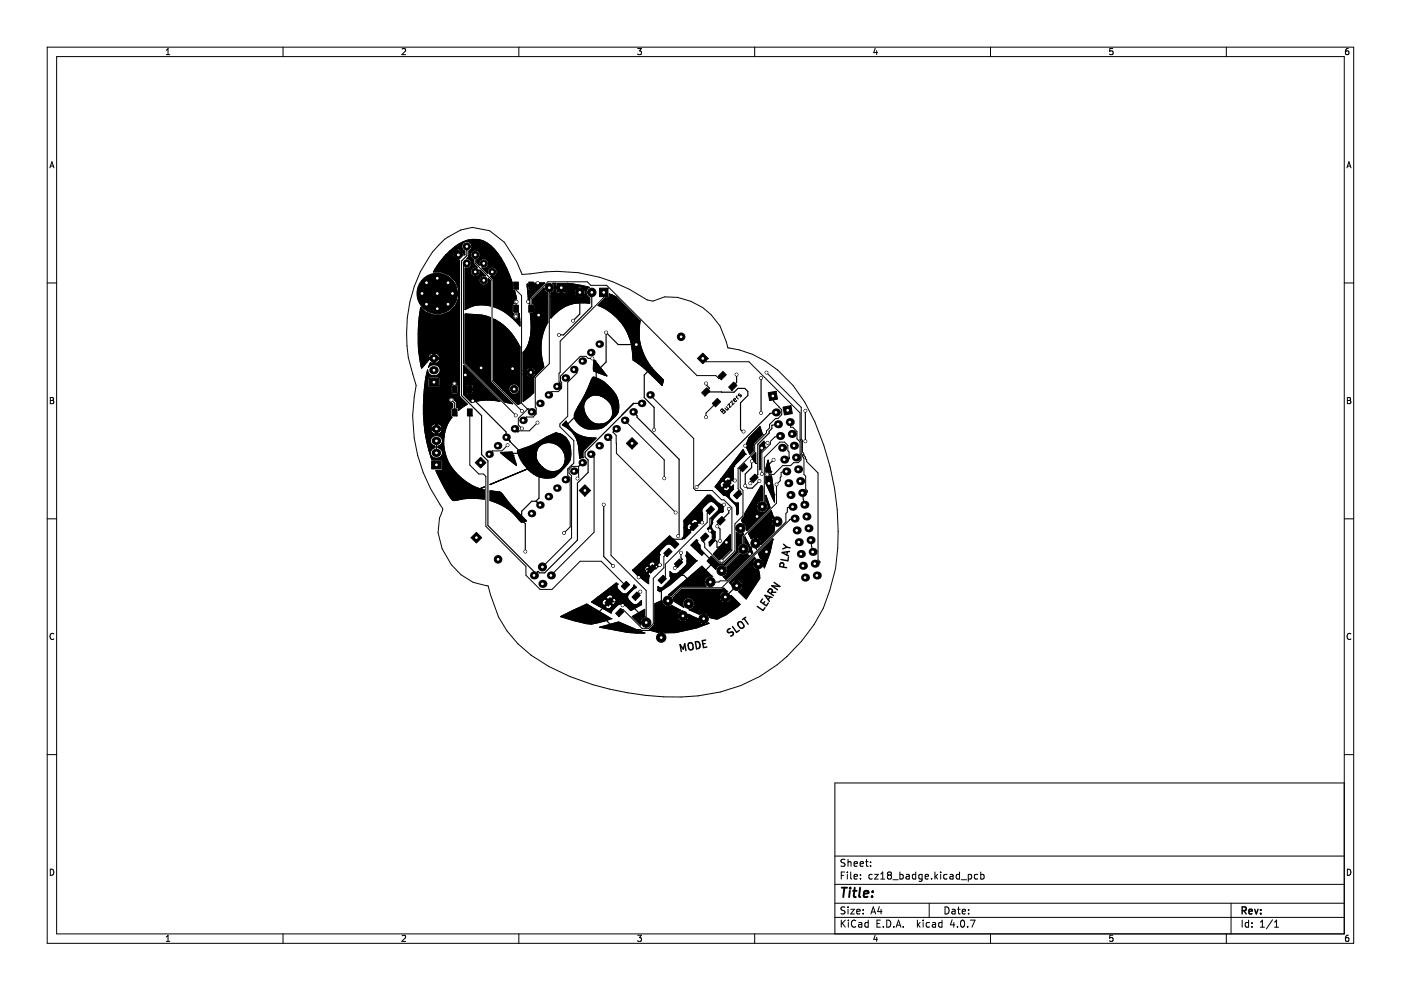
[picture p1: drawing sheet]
<svg xmlns="http://www.w3.org/2000/svg" width="297mm" height="210mm" viewBox="0 0 297 210" stroke-linecap="round" stroke-linejoin="round" font-family="sans-serif">
<g fill="none" stroke="#000" stroke-width=".21">
<path d="M10 10h277v190h-277zM12 12h273v186h-273zM35.3 11.6h.7M35.3 10.7l.3-.4v1.3M60 10v2M85.3 10.4l.4-.1 .3 .4-.8 .9h.8M110 10v2M135.2 10.3h.8l-.4 .5 .3 .1v.6l-.2 .1-.5-.1M160 10v2M185.6 10.2l-.3 1h.8M185.9 10.7v.9M210 10v2"/>
<path d="M235.9 10.3h-.6v.6l.6-.1v.7l-.2 .1-.4-.1M260 10v2M285.9 10.3l-.4 .1-.2 .2v.7l.2 .3 .4-.1v-.7h-.4l-.2 .2M10.6 35.6l.4-1.3 .4 1.3M10.7 35.2h.6M285.6 35.6l.4-1.3 .4 1.3M285.7 35.2h.6M92.7 56.4l-.8 1.3a4.6 4.6 0 0 1 5.2 6.1 4.6 4.6 0 0 1-7.9 1.4l-.2 1.1M92.7 56.4h.1M93.8 54.9l-1.1 1.5M93.8 54.9h.1M94.3 50.7l3.4-1.9 2.4-.6 3.7 .7 3.1 2.5 2.6 4.1 1.2 2.7 1.7-.1a32.6 32.6 0 0 1 24.8 5.5l1.2 .2 2.5-.9a12.9 12.9 0 0 1 13.4 10.9 18.9 18.9 0 0 1 10.6 4.7 33.1 33.1 0 0 1 9.8 15.9 56.5 56.5 0 0 1 2.5 26.1 33 33 0 0 1-32.7 27.3 59.7 59.7 0 0 1-28.2-6.5 23.7 23.7 0 0 1-12.8-17.1 10.3 10.3 0 0 1-7.8-4.5l-2-3.4-.8-3.4 .3-3.1 .7-1.7-.1-.3a32.9 32.9 0 0 1-5.6-26.1 30.9 30.9 0 0 1 .9-24.1 20.6 20.6 0 0 1 5.2-6.9z"/>
<path d="M94.6 54h1.2M95.5 53.1h1.1M96.3 53.5l.6 .6-.5 .5-.6-.5zM97 52.7h.3l.4 .4-.5 .7-.6-.6zM97.5 54.1h.1M97.5 54.1l.6-.6 .4 .6v-.9a1.09 1.09 0 0 1-.4-1.6 1.09 1.09 0 0 1 1.7 0 1.09 1.09 0 0 1-.4 1.6v1.2l-.4 .4a1.03 1.03 0 0 1 1 1.2 1.03 1.03 0 0 1-1.4 .8v8.8M97.5 54.1l-.9 .8 .4 .5 .4-.1v11.1M99 55.8h-.3l-.4 .4v20.8l11.1 11.1M100.8 54.1v1.7l3.5 3.6v21.4l6.4 6.3M101.4 50.8h.1M101.4 50.8a6.9 6.9 0 0 1 4.8 3.9l1.3 2.4a8.4 8.4 0 0 1 1.2 4.3l.4 .2M101.4 50.8a7.3 7.3 0 0 0-6.1 2.5l-1.5 1.6"/>
<path d="M104.6 59.3h.1M104.6 59.3l-.6-.7a1.04 1.04 0 0 0 1.4-.8 1.04 1.04 0 0 0-1.2-1.2 1.04 1.04 0 0 0-.8 1.4l-1.2-1.2a1.04 1.04 0 0 0 1.4-.8 1.04 1.04 0 0 0-1.2-1.2 1.04 1.04 0 0 0-.8 1.4l-.5-.5v-.7a1.04 1.04 0 0 0 .5-1.6 1.04 1.04 0 0 0-1.7 0 1.04 1.04 0 0 0 .5 1.6l.1 1 .7 .7a1.04 1.04 0 0 0-1.5 .8 1.04 1.04 0 0 0 1.2 1.2 1.04 1.04 0 0 0 .8-1.4l1.3 1.2a1.04 1.04 0 0 0-1.5 .8 1.04 1.04 0 0 0 1.2 1.2 1.04 1.04 0 0 0 .8-1.4l.5 .4v5.4l-.6-.2M104.6 59.3l.1 5.8 .9 .3M10 60h2M88.9 75.6h1.9M89 66.3a32 32 0 0 0 .3 11.4M89 66.3h.1M89.3 77.7h.1M89.3 77.7l.1 .3M89.4 78h.1M90.5 76.7l-1.1 1.3M90.5 76.7h.1"/>
<path d="M90.8 80h2.4v2.1h-2.4zM91.4 75.9l-.6 .3v.2l-.3 .3M91.4 75.9h.1M91.4 75.9l.1 .3h1.7a.87 .87 0 0 1-1 .8v-.8M91.8 76.2v.8l-.6-.1-.4 1a1.31 1.31 0 0 1 1.9-.5 1.31 1.31 0 0 1 .3 1.9 1.36 1.36 0 0 1-1.5 .4 1.36 1.36 0 0 1-.8-1.3l-.4 1.8M91.8 74.9v.9h-1v-.2M91.8 74.9h.4M91.8 74.9a.96 .96 0 0 0-1 .7M92.2 74.9a.88 .88 0 0 1 1 .9h-1zM97.4 66.4v.1M97.4 66.5h.1M97.4 66.4h.1"/>
<path d="M97.4 66.5v17.4l.1 .3 1.6 1.5-.5 .3M98.6 65.6h.1M98.9 66.6h.1M98.9 66.6h-.3v10.3l8.4 8.4h.4M98.9 66.6l3.5 .3M100.6 64.8l-2 .8M100.6 64.8h.1M101.1 64.7l-.5 .1M101.2 64.7h-.1M102.2 64.6h.1M102.2 64.6l-1 .1M102.2 64.6l1.2 .1"/>
<path d="M102.4 66.9h.1M102.4 66.9h.2M102.6 66.9h.1M102.6 66.9l1.4 .4M103.4 64.7h.1M104 67.3h.1M104 67.3v13.5l4.7 4.8-1.3-.3M104.9 67.8h.1M104.9 67.8l-.2-.2v13.1l5 5 .6-.1v-12l-.4-.7M104.9 67.8l1.7 1.1M105.6 65.4h.1M105.6 65.4l1.1 .6"/>
<path d="M106.6 68.9h.1M106.6 68.9l1.7 1.7 1.1 1.4M106.7 66h.1M106.7 66l1 .7M107.7 66.7h.1M107.7 66.7l1.1 1M108.8 67.7h.1M108.9 67.7l.5 .5M109.1 61.6h.1M109.1 61.6l.4 1.8h-.1a.67 .67 0 0 0-.4 1l-.3 .1-.1 .2v1.6l.4 .2a.64 .64 0 0 0-.2 .9 .64 .64 0 0 0 .8 .2 .64 .64 0 0 0 .2-.9v-.2h.3v.5M109.4 72h.1M109.4 72l.1 .3"/>
<path d="M109.4 68.2h.1M109.4 60.6v.9l1.2 1.2v22.8l1.2 1.3M109.5 72.3h.1M109.5 72.3l.4 .6M109.9 72.9h.1M110.1 67h.1M110.1 67l.2 2.1-.9-.9M110.9 74.7v10.4l2.3-1.9v-3.2l2.1-2.2-.2-.7M110.9 79.3h.6M110.9 78.6h.6M110.9 74.7h.1M111 74.7h-.1"/>
<path d="M111.1 74.5l-.1 .2M111.1 74.5h.1M111.2 74.4l-.1 .1M111.2 74.4h.1M111.4 74.1l-.2 .3M111.4 74.1h.1M111.6 73.9l-.2 .2M111.6 73.9h.1M111.8 60.8h.1M111.8 73.5l-.2 .4M111.8 73.5h.1M111.9 73.2l-.1 .3"/>
<path d="M111.9 73.2h.1M112 72.9l-.1 .3M112 72.9h.1M112.1 72.8l-.1 .1M112.1 72.8h.1M112.1 63.7h.1M112.2 72.5l-.1 .3M112.2 72.5h.1M112.3 72.1l-.1 .4M112.3 72.1h.1M112.3 63.2v1.2l-.2-.7M112.3 63.2h.1"/>
<path d="M112.4 79.2v.8a.77 .77 0 0 1-.9-.7M112.4 78v.8h-.9v-.2M112.4 78h.3M112.4 78a.89 .89 0 0 0-.9 .6M112.4 63.1h.1M112.4 63.1l3.1-3.1h-2.1l-.1 .4-1.6-.1 .4 3.4M112.4 63.1l-.1 .1M112.4 71.6l-.1 .5M112.4 71.6h.1M112.4 60.7v.9l-.5-.2-.1-.6M112.5 71.1l-.1 .5M112.5 71.1h.1"/>
<path d="M112.5 67.1h.1M112.5 67.1v.6M112.5 70.6v.5M112.5 70.6h.1M112.5 67.7h.1M112.5 67.7l.1 1M112.6 70.3l-.1 .3M112.6 70.3h.1M112.6 70v.3M112.6 68.7h.1M112.6 68.7v1.3M112.6 70h.1"/>
<path d="M112.6 65.5v-2.2l3.6-3.6h8.3l.8 .8h3.3l19.2 19.1h4l.6 .7 .7-.7M112.7 79.2v.8a.8 .8 0 0 0 .8-.8h-2v.1M112.7 78a.74 .74 0 0 1 .8 .8h-.8zM112.8 60.7v.8h.5v-.8l-1.5 .1M114.7 73.1v1.4M114.7 74.5h.1M114.7 73v.1M114.7 74.5l.2 1.4M114.9 75.9h.1M114.9 75.9l.2 1.2M115.1 77.1h.1M115.2 70.5l-.5 2.5"/>
<path d="M115.2 70.5h.1M115.2 70.4v.1M115.2 70.4h.1M115.3 61.2h.1M115.3 61.2l.2 .5 .6 .4v6.3M115.3 61.2v-.1l-2.4 2.3v1l.3 .1 .2 .2v1.5l-.2 .3h-.8l.1 .6M115.7 69.2l-.5 1.2M115.7 69.2h.1M116.1 68.4l-.4 .8M116.1 68.4h.1M116.5 61v16.1l-3 3v6.2l.2 .2v1.3l-.7 .6h-1.4M116.8 62.9h5.5"/>
<path d="M117 67.3h.1M117.6 61.3h.2M117.6 61.1h4.7M117.7 66.5l-.7 .8M117.7 66.5h.1M117.8 60.7h.1M117.8 60.7l2.3 .1 .1-.7 4.3 .7M117.8 60.7v-.6h-.6a1.16 1.16 0 0 1 .4 1.1 1.16 1.16 0 0 1-.8 .9v5.4l.2-.2M118.2 66.1l-.5 .4M118.2 66.1h.1M118.5 65.8l-.3 .3M118.5 65.8h.1"/>
<path d="M118.8 60.8h.1M118.8 61.2v1l-.8-.1-.2-.8M119 65.5l-.5 .3M119 65.5h.1M119.2 61.2v.9h.9v-.9l-2.3 .1M119.2 60.8h.1M119.8 65l-.8 .5M119.8 65h.1M120.2 61.9h1.5M120.7 64.6l-.9 .4M120.7 64.6h.1M121.7 78.3l.7 .7-2 2v7.2l-1.7 1.7v.6l3 2.9v4.8l-1.3 1.2v1.4l.5 .5v10.4l-1.3 1.3"/>
<path d="M121.7 61.9l.3-.5 .7 .6M121.7 61.9l.3 .7 .7-.6M121.9 64.3l-1.2 .3M121.9 64.3h.1M122.4 64.3h-.5M122.4 64.3h.1M122.4 60.9a.99 .99 0 0 1 1.2 .2l-.7 .6-.6-.6zM122.7 62h.5M122.8 64.2l-.4 .1M122.8 64.2h.1M122.9 62.3l.7 .6a.85 .85 0 0 1-1.3 0zM123.6 64.2h-.8"/>
<path d="M123.6 64.2h.9M123.6 64.2h.1M123.8 61.4a.85 .85 0 0 1 0 1.2l-.6-.6zM124.5 64.2h.1M124.5 64.2l.4 .1M124.5 60.8h.1M124.5 60.8l.4 .1a1.2 1.2 0 0 0-.7 1.2 1.2 1.2 0 0 0 .8 1v1.2h-.1M124.9 64.3h.1M125.6 76h-.9l-.4-.4h-1.3l-4.2 4.2v1l.3 .3v1.2l-.7 .7h-1.4l-.7 .7M125.9 80l-.3 .1-.5 1.2M125.9 80h.1M125.9 76.5l-.1 1.7v.4l.3 .1"/>
<path d="M125.9 76.5h.1M125.9 76.5l.1-.2 .2 .2M125.9 80h.2M126.1 78.7h.1M126.1 78.7l1.7 .7M126.2 76.5h.1M126.2 76.5l.3 .4M126.5 76.9h.1M126.5 76.9l.4 .5M126.9 77.4h.1M126.9 77.4l.2 .3M127.1 77.7h.1"/>
<path d="M127.1 77.7l.7 .9M127.4 65h.1M127.4 65l1.2 .6M127.8 79.4h.1M127.8 78.6h.1M127.8 78.6l.3 .3M128 62v1.1l-9.2 9.2v6.6l-.3 .3v1.8l.3 .2M128.1 78.9h.1M128.1 78.9l.6 .8-.9-.3M128.6 65.6h.1M128.6 65.6l.2 .1M128.8 65.7h.1"/>
<path d="M128.8 65.7l.9 .7M129.7 62.5h.1M129.7 62.5l.9 .4 5.1 5.1M129.7 62.5l-.5-.2-.1 .8-.8 .1-1.5 1.6 .6 .2M129.7 66.4v.1M129.7 66.5l1 .8M130.7 67.3h.1M130.7 67.3l.7 .8M131.4 68.1h.1M131.4 68.1l.4 .4M131.8 68.5h.1M131.8 68.5l.3 .5"/>
<path d="M132.1 69h.1M132.1 69l.3 .3M132.4 69.3h.1M132.4 69.3l.3 .5M132.7 69.8h.1M132.7 69.8l.1 .4M132.8 70.2h.1M132.8 70.2l.3 .6M133.1 70.8h.1M133.1 70.8l.2 .4M133.3 71.2h.1M133.3 71.2l.4 1"/>
<path d="M133.7 72.2h.1M133.7 72.2l.1 .7M133.8 72.9h.1M133.8 72.9l.1 .6M133.9 73.5h.1M133.9 73.5l.1 .6M134 74.1h.1M134 74.1l.1 .7M134.1 74.8h.1M134.1 74.8l.1 .9M134.2 75.7h.1M134.2 75.7v.6l1 .7"/>
<path d="M135.2 77h.1M135.2 77l.8 .6M135.5 70v1.4M135.5 71.4h.1M135.5 70h.1M135.5 71.4l.1 .7M135.6 72.1h.1M135.6 69.1l-.1 .9M135.6 69.1h.1M135.6 72.1l.3 1.6M135.7 68.1l-.1 1M135.7 68v.1"/>
<path d="M135.9 73.7h.1M135.9 73.7l.1 .3M136 77.6h.1M136 77.6l.6 .5M136 74h.1M136 74l.1 .1M136.1 74.1h.1M136.1 74.1l.1 .4M136.2 74.5h.1M136.2 74.5l.2 .4M136.4 74.9h.1M136.4 74.9v.1"/>
<path d="M136.4 75v.1M136.4 75.1l.2 .2M136.6 75.3h.1M136.6 75.3l.3 .7M136.6 78.1h.1M136.6 78.1l.6 .5M136.9 76h.1M136.9 76l.5 .8M137.2 78.6h.1M137.2 78.6l1.1 1.1M137.4 76.8h.1M137.4 76.8l.1 .2"/>
<path d="M137.5 77h.1M137.5 77l.3 .4M137.8 77.4h.1M137.8 77.4l.1 .2M137.9 77.6h.1M137.9 77.6l.3 .4M138.2 78h.1M138.2 78l.9 1M138.3 79.7h.1M139.1 79h.1M139.1 79l1.6 1.6-.3 1.1-2.1-2M149 76l.7 .7h9.1l10.8 10.8v5.8l.3 .2v2.7l.6 .9v3.5l.3 .4v2.7l.4 .4v.2l-1.1 .2 .2 1.1"/>
<path d="M162.5 79l7.4 7.4v6.7l.2 .3v2.4l.3 .3v.5l.4 .3 .2 1 2.4 2.4v18.4l.4 .4v.2l-1.1 .2M285 60h2M10.7 84.3h.4l.2 .2-.2 .4 .2 .1 .1 .3-.2 .3h-.5zM10.7 84.9h.4M89.8 88.3h.1M89.8 88.3l.2 2.5M89.8 85.1v3.2M89.8 85.1h.1M89.9 83.9l-.1 1.2M89.9 83.9h.1M90 90.6h1.3M90 90.8h.1"/>
<path d="M90 90.8l.3 1.7M90.1 91.3h1.2M90.3 80.2h.4M90.3 80.2l-.4 3.7M90.3 92.5h.1M90.3 92.5l.7 3.1M90.3 80.2h.1M90.4 93.5h.8M91 95.6h.1M91 95.6l.5 1.8h2l.3 .2v1.9l-.3 .2h-1.1l.4 .9M91.6 92.7a1.26 1.26 0 0 1 1.7-.2 1.26 1.26 0 0 1 .2 1.8l-.6 .3v.3a1.14 1.14 0 0 1 .9 1.4 1.14 1.14 0 0 1-1.4 .8 1.12 1.12 0 0 1-1.2-1 1.12 1.12 0 0 1 1-1.2v-.3a1.11 1.11 0 0 1-.9-.8 1.11 1.11 0 0 1 .3-1.1zM92.3 91.1v.9a.96 .96 0 0 1-1-.7"/>
<path d="M92.3 89.9v.9h-1v-.2M92.3 89.9h.4M92.3 89.9a.96 .96 0 0 0-1 .7M92.5 93.5v2.5M92.7 91.1v.9a.88 .88 0 0 0 1-.9h-2.4v.2M92.7 89.9a.88 .88 0 0 1 1 .9h-1zM93.3 81.8h2.3M94.1 93.7v.3M94.1 94h.1M94.1 93.7h.1M94.1 94v.7M94.1 92.8v.9"/>
<path d="M94.1 94.7h.1M94.1 92.8h.1M94.1 94.7l.2 1.2M94.1 92.6v.2M94.1 92.6h.1M94.3 91.7l-.2 .9M94.3 91.7h.1M94.3 95.9h.1M94.3 95.9l.8 2.1M94.6 90.7l-.3 1M94.6 90.7h.1M94.9 89.8l-.3 .9"/>
<path d="M95 89.8h-.1M95.1 98v.1M95.1 89.5l-.1 .3M95.1 98.1l1.3 1.8 1.5 1.5M95.1 89.5h.1M95.6 88.8l-.5 .7M95.6 88.8h.1M96.3 81.3l.1 1.3M96.9 81.5h.1M96.9 81.5a.57 .57 0 0 0-.6-.7 .57 .57 0 0 0-.5 .7l-.2 .3M96.9 81.5l.3 .3v1.5l-.2 .3-1.3-.1-.1-1.7M97.7 86.6l-.5 .4v-.4l-.4-.2v-1.1l-.5-.5a.62 .62 0 0 0-.6-.6 .62 .62 0 0 0-.6 .6 .62 .62 0 0 0 .6 .6l.3 .3v.7l-.3 .1-.1 .2v1.5l.2 .3-.2 .3"/>
<path d="M97.7 86.6h.1M98.3 82.8h.5M98.3 81.7h.5M98.4 86.1l-.7 .5M98.4 86.1h.1M98.6 86l-.2 .1M98.6 86h.1M99.4 81.6v.8l-.6-.1v-.6M99.4 82.7v.9l-.5-.2-.1-.6M99.4 81.6l-.3-.1-.3 .2M99.4 81.6h.4M99.6 87.5v11.1l1.9 1.9h1l.5 .5v10.6l8.5 8.5v1.9l3 3h2.5l6-6h4.5l5.1 5.1"/>
<path d="M99.8 82.7v.8h.5v-.8l-1.5 .1M99.8 81.6l.5 .1v.7h-.5zM100.5 85.2h.1M101.4 85l-.9 .2M101.4 85h.1M101.8 84.9l-.4 .1M101.8 84.9h.1M102.6 84.8l-.8 .1M102.7 84.8h1.2M102.7 84.8h-.1M103.9 84.8h.1M103.9 84.8l1.2 .1"/>
<path d="M104.4 95.6l-.7 .7M104.4 95.6h.1M105.1 84.9h.1M105.1 84.9l.5 .1M105.6 85h.1M105.6 85l.3 .1M105.9 85.1h.1M105.9 85.1l-7.6-7.6v6.2l1.7 1.7 .5-.2M106.2 96l2.4-.2 .9 2.9zM106.7 82.7h1.2M107.4 85.3h.1M107.6 94.4l-1.2 1.2h-2"/>
<path d="M108.8 96.6h.1M110 96.6h3.7M111.1 95l-1.2 .5-.2 .2a8.9 8.9 0 0 0 2.1 3.7M111.1 95h.1M111.6 88.4l-.7 .7M111.6 88.4h.1M111.8 99.5h.1M111.8 99.4h.1M111.8 86.8h.1M112.1 94.7l-1 .3M112.1 94.7h.1M112.7 87.3l-.7-.7-2.1 2.1v1.4l.8 .8"/>
<path d="M113.7 96.6h.1M113.7 96.6v.6M113.7 96v.6M113.7 96h.1M113.7 97.2h.1M113.7 95.9v.1M113.7 95.9h.1M113.7 97.2l.3 .6M113.8 95.6l-.1 .3M113.8 95.6h.1M113.9 95.2l-.1 .4M113.9 95.2h.1"/>
<path d="M114 97.8h.1M114 97.8l.1 .3M114 89.6l-1.8 1.7h-2.1l-.3 .3-.7-.7M114.1 94.9l-.2 .3M114.1 94.9h.1M114.1 98.1h.1M114.1 98.1l.5 .5M114.3 94.6l-.2 .3M114.4 94.6h-.1M114.6 98.6h.1M114.6 98.6l.3 .3M114.9 98.9h.1"/>
<path d="M114.9 98.9l.2 .3M115.1 94.1l-.7 .5M115.1 94.1h.1M115.1 99.2h.1M115.1 99.2l1 .6M115.7 93.9l-.6 .2M115.7 93.9h.1M116.1 99.8h.1M116.2 99.8l.4 .1M116.4 93.8h.1M116.4 93.8l-.7 .1M116.4 93.8l1.2 .3"/>
<path d="M116.6 99.9h.1M116.6 99.9l.1 .1M116.7 100h.1M116.7 100h.4M117.1 100h.1M117.1 100h.2M117.3 100h.1M117.6 94.1h.1M117.7 94.1l.6 .3M117.8 99.9l-.5 .1M117.8 91.8l-1.9 .8-2.4 1.5-1.4 .6M117.8 91.8h.1"/>
<path d="M117.8 99.9h.1M117.8 91.8l.9 .2M118.2 99.8l-.4 .1M118.2 99.8h.1M118.3 94.4h.1M118.3 94.4l.5 .4M118.4 99.8h-.2M118.4 99.8h.1M118.7 99.6l-.3 .2M118.7 99.6h.1M118.7 92h.1M118.7 92a4.5 4.5 0 0 1 2.2 5.2 4.1 4.1 0 0 1-1.2 2l-.7 .7a3.9 3.9 0 0 1-5.1 1l-2.1-1.4"/>
<path d="M118.8 81.2h.1M118.8 81.2l-.7 .7M118.8 94.8h.1M118.8 94.8l.3 .3M119.1 95.1h.1M119.1 95.1l.3 .5M119.3 98.9l-.6 .7M119.3 98.9h.1M119.4 95.6h.1M119.4 95.6l.1 .3M119.4 90.2h.1M119.4 90.2l.3 .2"/>
<path d="M119.4 98.8l-.1 .1M119.4 98.8h.1M119.5 95.9h.1M119.5 95.9l.2 .3M119.6 98.5h.1M119.7 96.2h.1M119.7 96.2l.1 .6M119.7 90.4h.1M119.7 90.4l.5 .2M119.8 98l-.3 .7M119.8 98h.1M119.8 97.9v.1"/>
<path d="M119.8 97.9h.1M119.8 97.7v.2M119.8 97.7h.1M119.8 96.8h.1M119.8 96.8v.2M119.8 97h.1M119.8 97v.5M119.8 97.5v.2M119.8 97.5h.1M120.2 90.6h.1M120.2 90.6l.6 .6M120.3 89.8h.1"/>
<path d="M120.3 89.8l-.3-.5-.8 .8 .2 .1M120.3 89.8l.3 .4M120.6 90.2h.1M120.6 90.2l.2 .3M120.8 90.5h.1M120.8 90.5l.5 .7M120.8 91.2h.1M120.9 91.2l.5 .6M121.3 91.2h.1M121.3 91.2l.6 .5M121.4 91.8h.1M121.4 91.8l.3 .3"/>
<path d="M121.7 92.1h.1M121.7 92.1l.6 1.1M121.9 91.7h.1M121.9 91.7l.1 .1M122 91.8h.1M122 91.8l.6 .4M122.3 93.2h.1M122.3 93.2l.2 .8M122.5 86.3h1.2M122.5 94h.1M122.5 94l.2 .8M122.6 92.2h.1"/>
<path d="M122.6 94.5h.1M122.6 92.2l.6 .2M122.7 98.9h-1.4l-.7 .6v.8l.6 .6v13.1l-6.2 6.2M122.7 94.8h.1M122.7 94.8v.2M122.7 95h.1M122.7 95v.1M122.7 95.1h.1M122.7 95.1l.1 .2M122.8 95.3h.1M122.8 95.3v.8M122.8 95.8h.1"/>
<path d="M122.8 85.8l-.3 .5M122.8 85.8h.1M122.8 96.1h.1M122.8 96.1v.1M122.8 96.2h.1M122.8 96.2l.1 .9M122.9 97.1h.1M123.2 92.4h.1M123.2 92.4l.7 .2M123.5 98.1l-.8 .8v2.3l-.3 .3M123.5 84.6l-.7 1.2M123.5 84.6h.1"/>
<path d="M123.7 86.3h.1M123.7 86.3l.1 .4M123.8 86.7h.1M123.8 86.7l.2 .7M123.8 84.1l-.3 .5M123.8 84.1h.1M123.9 92.6h.1M123.9 92.6l1.5 .2M124 87.4h.1M124 87.4l.2 .5M124 85.2l-.3 1.1M124 85.2h.1"/>
<path d="M124.1 85.1l-.1 .1M124.1 85.1h.1M124.2 87.9h.1M124.2 87.9l.1 .2M124.3 83.2l-.5 .9M124.3 83.2h.1M124.3 88.1h.1M124.3 88.1l.2 .3M124.4 84.7l-.3 .4M124.4 84.7h.1M124.5 88.4h.1M124.5 88.4l.2 .3"/>
<path d="M124.5 84.6l-.1 .1M124.5 84.6h.1M124.6 82.5l-.3 .7M124.6 82.5h.1M124.6 84.4l-.1 .2M124.6 84.4h.1M124.7 88.7h.1M124.7 88.7l.2 .2M124.9 88.9h.1M124.9 88.9l.2 .3M124.9 84.2l-.3 .2M124.9 84.2h.1"/>
<path d="M125 84.1l-.1 .1M125 84.1h.1M125.1 81.3l-.5 1.2M125.1 81.3h.1M125.1 89.2h.1M125.1 89.2l1 .6M125.2 84l-.2 .1M125.2 84h.1M125.3 96.3l.7 .7v15.8l-9.2 9.2M125.4 92.8h.1M125.4 92.8l.6 .1M125.7 83.8l-.5 .2"/>
<path d="M125.8 83.8h-.1M126 92.9h.1M126 92.9h.4l-2.8 2.8v1.4h-.7M126.1 89.8h.1M126.1 80h.1M126.1 80l.7 .3M126.2 92.9h.1M126.2 89.8h.1M126.2 89.8l.1 .1M126.3 89.9h.1M126.3 89.9h.4M126.4 83.8h.1"/>
<path d="M126.4 83.8h-.6M126.4 83.8h.6M126.7 89.9h.1M126.7 89.9h.6M126.8 80.3h.1M126.8 80.3a8.9 8.9 0 0 1 4.1 4.3M127 83.8h.1M127 83.8l.4 .2M127.3 89.9h.1M127.4 84h.1M127.4 84l.2 .1M127.6 89.9h-.3"/>
<path d="M127.6 89.9h.1M127.6 84.1h.1M127.7 84.1h.1M127.7 84.1l.5 .3M127.9 89.8l-.3 .1M127.9 89.8h.1M128 89.8h-.1M128 89.8h.1M128.2 84.4h.1M128.2 89.8h-.2M128.2 89.8h.1M128.3 84.4v.1"/>
<path d="M128.3 84.5l.1 .1M128.3 89.7l-.1 .1M128.3 89.7h.1M128.4 84.6h.1M128.4 84.6l.5 .4M128.7 89.5l-.4 .2M128.7 89.5h.1M128.8 92.7l.7 .7v24.4l7.5 7.4v6.8M128.9 89.4l-.2 .1M128.9 85h.1M128.9 89.4h.1M128.9 85l.3 .2"/>
<path d="M129.2 85.2h.1M129.2 85.2l.2 .4M129.2 89.1l-.3 .3M129.2 89.1h.1M129.4 85.6h.1M129.5 85.6h.1M129.5 85.6l.3 .9M129.6 88.6l-.4 .5M129.6 88.6h.1M129.7 88.4l-.1 .2M129.7 88.4h.1M129.8 88.2l-.1 .2"/>
<path d="M129.8 88.2h.1M129.8 86.5h.1M129.8 86.5v.5M129.8 88v.2M129.8 88h.1M129.8 87h.1M129.8 87l.1 .3M129.9 87.8l-.1 .2M129.9 87.3h.1M129.9 87.8h.1M129.9 87.3v.5M130.6 90.9l-.7 .7 .7 .7 .1 3.8 12.6 12.6"/>
<path d="M130.9 84.6h.1M130.9 84.6l.1 .3M131 84.9h.1M131 84.9a3.3 3.3 0 0 1-.9 3.8l-1 .9a4 4 0 0 1-4 1.4 3.8 3.8 0 0 1-3.3-2.6l.1-.8 .6-1.3M132.4 89.1l8.4 8.4v3.9M137.8 83.7l9.3 9.3v10.6l.4 .4h3.5l2 2h.5l1.7 1.7v9l-2.2 2.2M151.9 85.4l-2.2 2.2v.9M152.7 87l.3-.2h.2l.1 .3 .4 .1v.2l-.3 .3zM153.3 87.1l-.2 .2M153.7 86.5l.4 .4 .3-.3M154 86.2l.5 .5M154.2 86l.4-.4 .1 .8 .4-.3"/>
<path d="M154.8 85.4l.4-.4 .1 .9 .4-.4M156.1 84.1l.4 .5M156.2 84.9l-.2 .2h-.2l-.3-.3 .3-.3 .1 .1-.2 .4M156.3 83.9l-.1 .4M156.8 83.5l-.2 .1v.3l.4-.2 .2 .2-.3 .3M157.6 99.1l-.7 .7v3.6l.6 .6v5.4l-1.7 1.7v5.7l-2.6 2.6h-.4l-3.4-3.3v-.9l-.7-.7 .7-.6M158.1 94.5h.1M159.4 96.9l.8-.9v2.3zM159.7 94.1v1.5l-.7 .7-.9-1.8M159.7 94.1h.1M160.2 98.3h.1M161.2 95.8h.1"/>
<path d="M161.7 92.1h.1M161.7 92.1l-2 2M161.7 92.1l-.6-1.7-2.3 2.4-.7 1.7M162.2 94.8h.1M162.2 94.8l-1 1M162.2 94.8l-.2-1.3-.9 .9v5.2l.1-3.8M162.9 97.6l.6 2.7h-.4l-.3-.3-.4 .1v-.8zM163.4 100h.1M163.9 84l.2 1.2M164.1 85.2h.1M164.1 85.2l1.6 1.7v1l-.8 .8h-.5l-1.2 1.3v.7l-.7 .7v.4l-2.5 2.5v1.5l-3.5 3.5v4.3l.6 .6-.7 .7M165.4 92.4l-1.1 .2-1 1v.5l-1.8 1.9v4.5"/>
<path d="M166.3 97.4l1.1-.1-.1-1.5-.3-.2v-1.2l-.7-.7h-1l-3.2 3.3v10l-.5 .4M166.7 99.9l-1.1 .2-.2 1.8-.8 .8v4l-7 7v2.7l-4.6 4.6M167.4 89.5l.2 1.1h.5l.9 .9v1.5l.6 .7v2.6l.3 .2v1l-.6 .6h-1l-.7 .6h-1.7l-1.8 1.9h-1.4M169.7 93.3h.1M170.1 94.8h.1M285.7 84.3h.4l.2 .2-.2 .4 .2 .1 .1 .3-.2 .3h-.5zM285.7 84.9h.4M10 110h2M92.8 100.6h.1M92.8 100.6l1.5 3a6.8 6.8 0 0 0 1.9 2.5l1.6-.3M97.8 105.8h.1M97.9 101.4h.1"/>
<path d="M97.9 101.4l1.1 .9M98.1 105.8h-.3M98.1 105.8h.1M98.5 105.7l-.4 .1M98.5 105.7h.1M99 102.3h.1M99 102.3l1.1 .7M99.3 105.7h-.8M99.3 105.7h1.6M99.3 105.7h.1M100.1 103h.1M100.1 103l1.2 .5"/>
<path d="M100.9 105.7h.1M100.9 105.7h1M101.3 103.5h.1M101.3 103.5l.4 .1M101.7 103.6h.1M101.9 105.7h.1M101.9 105.7l.5 .1M101.9 103.6v.1M101.9 103.6l.8-.4-1 .4M101.9 103.6h.1M101.9 103.7h.1M101.9 103.7l.4 .1"/>
<path d="M102.3 103.8h.1M102.3 103.8l.3 .1M102.4 105.8h.1M102.6 103.9h.1M102.6 103.9l.1 1.9h-.3M103.9 102.7l7.9-3.3zM104 106.1h.1M104 106.1l.7 .3M104.3 104.1h.1M104.3 104.1l1.8 .3 1.1 1.2M104.3 104.1h-.4l.1 2M104.7 106.4h.1"/>
<path d="M104.7 106.4l.5 .2M105.2 106.6h.1M105.2 106.6l.6 .2M105.8 106.8h.1M105.8 106.8l.5 .3M106.3 107.1h.1M106.3 107.1l.6 .3M106.9 107.4h.1M106.9 107.4l.5 .3M107.2 105.6h.1M107.2 105.6l.8 1M107.4 107.7h.1"/>
<path d="M107.4 107.7l1.3 1.1M108 106.6h.1M108 106.6l.9 1.1M108.7 108.8h.1M108.8 108.8l.7 .7M108.9 107.7h.1M108.9 107.7l.8 .8M109.5 109.5h.1M109.5 109.5l.4 .5a.9 .9 0 0 0 1.1 .6l.6-.2M109.7 108.5h.1M109.7 108.5l1.9 1.9M111.6 110.4h.1"/>
<path d="M141.6 117.1l-.8 .9v2.4l-2.3 2.2v9.6l-1 1h-1.4l-4-4-.7 .7M150.6 108.1l-.7 .7v2l-8.8 8.8v2.6l-.7 .7M150.8 117.9l2 1.8-.5 .2-.5 .8-1.9-1.8zM152.8 119.7h.5M154.9 116.6h.1M154.9 113.3v3.3l-1.8 1.7-.4 .1-.2 .3-1.2-1.3zM156.3 113.1h.1M156.3 113.1l-.2-.2v4l-2.9 2.8M156.3 113.1l.5 .2 .8-.1-.3 .5v1.5a1.25 1.25 0 0 0-.8 1.8l-2.9 2.9-.3-.2M157.9 113.8v1.4a1.28 1.28 0 0 1 .9 1.7 1.28 1.28 0 0 1-1.8 .6l-2.9 2.9a1.26 1.26 0 0 1-.8 1.8l.7 .6 5.6-5.6-.4-1M157.9 113.8h.1M157.9 113.8l1.3 2.4"/>
<path d="M159.2 116.2h.1M159.6 119.8h1v1a.97 .97 0 0 1-1-1zM160 114v.7l.2 .2-.4 .4-.1-.3 .5 .5M160 114h.4M160.1 118.5h.1M160.1 118.5a.89 .89 0 0 0-.5 .9h.9l.5 2.4 .1 .8-2.9 4.4-1.6-1.6M160.1 118.5l-.1-.4-5.4 5.4 .4 .3a1.05 1.05 0 0 1 1-.8M160.2 115.5l-.2 .1 .2 .4M160.2 115.5l.2 .1v.8M160.2 116h.1M160.2 116l.2 .4M160.4 114a.97 .97 0 0 1 1 1h-1z"/>
<path d="M160.4 116.4h.1M160.8 117.3l3.1-3.1-.6 2.8-1.2 3.4-.1-.6h-.2l-.2-.4h.4a1.08 1.08 0 0 0-.8-1zM161.4 115.4h.1M161.4 115.4h-.8l-.1-.2-.3 .3M161.6 103.1h.1M161.6 103.1l-.2-.2-3.5 6.1-.1 .5a.95 .95 0 0 0-.3 1.3 1.22 1.22 0 0 1 .8 1.5l.1 .2 4.9-4.9-.9-2.6v1.4a1.26 1.26 0 0 1 .3 1.7M161.6 103.1l.1 .3v2.7a1.28 1.28 0 0 0-1.3 1.6 1.28 1.28 0 0 0 1.9 .8M162.4 101.1l.4 .1 .3-.3h.5l.6 5.6-1.8-4zM163.8 114.4h.1M164 109.6l-.4 .4v.4h.5v.4h-.5v.2l.6 .7M164 109.6h.1M164 109.6l-.5-1.3-4.8 4.8 .6 1.2 .7-.3"/>
<path d="M164.1 104.9h.1M164.2 111.7h.1M164.2 111.7l-.1 1-2.7 2.7M168 107.5l-1.1 .1v1l-.3 .3v1.7l-12.5 12.5h-1.4l-.3 .3h-1.8M168.5 110l-1.1 .1-14.4 14.5h-8.6l-2.8 2.8M170.3 105.6h.1M170.3 105.6l.2 1.4M171.9 114.5l.2 1.1M172.1 115.6l.2 1.4M172.1 115.6h.1M285 110h2M11.4 134.4a.58 .58 0 0 0-.8 .5 .58 .58 0 0 0 .8 .6"/>
<path d="M118.8 130.7l5.6-2.6 5.2 3.1-1.4 .5a8 8 0 0 1-6.6-.1zM129.6 131.2h.1M133.8 134.1h.1M133.8 134.1l-6.7-1.1 4.1-1.1 5.4 2.3M133.8 134.1l2.8 .1M134 130.7l2.7-1.5v1.6a1.24 1.24 0 0 0-.8 1.7zM136.6 134.2h.1M136.7 130.8h.1M138.8 131h4.8M140.3 127.7h.1M140.3 127.7a1.27 1.27 0 0 0 2.1 .7l1.9 1a.98 .98 0 0 0-.7 1h1v-.9l.4 .2v.4l-.2 .2 .3 .3 .1-.2h.8v-.1l1 .5M140.3 127.7v-.4l-1.5 .7v4.4l-1.1 1.1 1.8 .6 .3-.1h.2v.2h.4v-.2h.2l.3 .2"/>
<path d="M141 134.1l-.1 .1M141.7 126.1l7.1-6.1 2.1 2.2a1.26 1.26 0 0 0-1.4 .5 1.26 1.26 0 0 0 .2 1.6h-5.4l-2.1 2zM142.7 126.8l1.8-1.9h8.5l.4-.2 .7 .7h-.1v.7l-.2 .2 .3 .3 .1-.2h.8v-.2l1.9 1.9-2.9 2.2-2 1-1.6-.4a1.04 1.04 0 0 0-1-.9v.6l-.4-.1v-.5l-.7 .2-2.2-.9a1.28 1.28 0 0 0 1.1-1.6 1.28 1.28 0 0 0-1.8-.9 1.28 1.28 0 0 0-.4 2l-2.1-1.3zM143.3 126.2h9.3M144.6 130.8v1a1.01 1.01 0 0 1-1-.8M145 130.8v1a1.01 1.01 0 0 0 1-1h-2.4v.2M146.8 127h5.8M147 130.8h.1M147 130.8l1.5 .6h-.5a1.01 1.01 0 0 0 1 1v-.8l.4 .2v.6l.7-.3h.2l-2.6 1-4.5 1h-2.2M150.9 122.2h.1M153 125.6l.6-.2v1h-1v-.4zM153.6 126.8v1a1.01 1.01 0 0 1-1-.8"/>
<path d="M154 126.8v1a1.01 1.01 0 0 0 1-1h-2.4v.2M154.1 125.4h.1M156 123v1h-.9l.4 .4 .4-.2 .3 .3-.2 .4 .4 .3v-.8h1a1.01 1.01 0 0 1-.8 1M156 123h.4M156.4 123a.97 .97 0 0 1 1 1h-1zM156.6 125.4h.1M166.8 139.2h.1M286.4 134.4a.58 .58 0 0 0-.8 .5 .58 .58 0 0 0 .8 .6M10 160h2M285 166h-108v32M285 160h2M10.7 184.3a.66 .66 0 0 1 .7 .6 .66 .66 0 0 1-.7 .7z"/>
<path d="M35.3 198.7l.3-.4v1.3M35.3 199.6h.7M60 198v2M85.3 198.4l.4-.1 .3 .4-.8 .9h.8M110 198v2M135.2 198.3h.8l-.4 .5 .3 .1v.6l-.2 .1-.5-.1M160 198v2M177 194.5h108M177 191.5h108M177 187.5h108M177 181.5h108M178.4 195.1v1.5"/>
<path d="M178.4 185.6h.5M178.6 195.7l.6 .9M179.1 184.9h-.7v1.5M179.2 192.4l-.6-.1-.2 .1v.5l.6 .2 .2 .4-.3 .3-.6-.1M179.2 182.3l-.6-.1-.2 .1v.5l.6 .2 .2 .4-.3 .3-.6-.1M179.2 195.1l-.8 .8M179.7 184.9v.1M179.7 185.4v1M179.8 182.2v1.5M179.8 192.3v.1M179.8 192.8v1M179.8 182.8l.2-.1 .4 .1v.9"/>
<path d="M179.9 195.1v.1M179.9 195.6v1M180.4 192.8h.8l-.8 1h.8M180.4 184.9v1.3l.2 .2M181.1 183.2l.7-.2-.1-.2-.4-.1-.2 .2 .1 .7h.5M181.1 185.9l.7-.2-.1-.2-.4-.1-.2 .2 .1 .7h.5M181.4 195.2a.71 .71 0 0 0-1 .5 .71 .71 0 0 0 .8 .9l.2-.2M181.7 193.3l.7-.2-.1-.2-.4-.1-.2 .2v.7h.6M182.1 195.7h.6v.9M182.4 183.2l.7-.2-.1-.2-.4-.1-.2 .2v.7h.6M182.4 186.2v.2M182.4 185.5v.1"/>
<path d="M182.7 195.9l-.5 .1-.2 .2 .2 .4 .5-.1M183 193.6v.2M183 192.9v.1M183.5 182.7h.6M183.7 182.2v1.3l.4 .2M184.1 195.7l-.4-.1-.3 .3 .1 .6h.6M184.1 195.1v1.5M184.6 183.5v.2M184.6 182.8v.1M184.7 193.8l.5-1.5 .5 1.5M184.8 193.4h.7M184.9 185.5l-.4-.1-.3 .3 .2 .6h.5"/>
<path d="M185.4 185.4h.8l-.8 1h.8M185.6 198.2l-.3 1h.8M185.9 198.7v.9M185.9 195.8h.5M186.4 192.2l-.3 1.1h.9M186.7 195.1h-.8v1.5h.8M186.7 185.3l.5-.4v1.5M186.7 186.4h.9M186.8 192.8v1M187.3 196.4v.2M188 195.1a.76 .76 0 0 1 .9 .7 .76 .76 0 0 1-.9 .8zM188.4 185.5l-.2-.3 .2-.3 .5 .1 .1 .2-.3 .3"/>
<path d="M188.4 185.5l-.2 .3v.3l.2 .3h.3l.3-.3v-.3l-.3-.3M188.4 185.5h.3M189.3 186.5h1.1M189.5 196.4v.2M190 196.6l.5-1.5 .5 1.5M190.2 196.2h.7M190.8 185.5l.4-.1 .3 .3-.1 .6h-.6M190.8 184.9v1.5M191.5 196.4v.2M192.2 185.5h.5l.1 .9M192.8 185.7l-.5 .1-.2 .2 .2 .4 .5-.1M194.2 185.5l-.5-.1-.3 .3 .2 .6h.6"/>
<path d="M194.2 184.9v1.5M194.5 195.1v1.5M194.7 196l.4 .6M195.1 195.6l-.6 .6M195.5 185.5l-.4-.1-.3 .3 .1 .6h.6M195.5 185.4v1.2l-.3 .3-.3-.1M195.7 195.1v.1M195.7 195.6v1M196.2 185.9l.7-.2-.1-.2-.4-.1-.2 .2v.7h.6M197 191.5v3M197.1 195.7l-.4-.1-.3 .3 .1 .6h.6M197.5 186.2v.2"/>
<path d="M197.7 195.7h.6l.1 .9M198.2 184.9v1.5M198.4 195.9l-.5 .1-.2 .2 .2 .4 .5-.1M198.4 185.8l.4 .6M198.8 185.4l-.6 .6M199.4 184.9v.1M199.4 185.4v1M199.7 195.7l-.4-.1-.3 .3 .2 .6h.5M199.7 195.1v1.5M200.4 192.3a.76 .76 0 0 1 .8 .7 .76 .76 0 0 1-.8 .8zM200.8 185.5l-.4-.1-.3 .3 .1 .6h.6M201.4 185.5h.6l.1 .9"/>
<path d="M201.9 192.9h.5l.1 .9M201.9 195l-.4 1.1h.9M202.1 185.7l-.5 .1-.2 .2 .2 .4 .5-.1M202.2 195.6v1M202.5 193.1l-.5 .1-.2 .2 .2 .4 .5-.1M203 192.8h.6M203 196.4v.2M203.2 192.3v1.3l.4 .2M203.4 185.5l-.4-.1-.3 .3 .2 .6h.5M203.4 184.9v1.5M203.8 195.2l.2-.1a.8 .8 0 0 1 .5 .7 .8 .8 0 0 1-.5 .8l-.3-.6zM203.8 186.5h1.1"/>
<path d="M204 193.3l.7-.2v-.2l-.5-.1-.2 .2 .1 .7h.6M205.2 196.4v.2M205.3 185.5l.4-.1 .3 .3-.1 .6h-.6M205.3 185.4v1.5M205.4 193.6v.2M205.4 192.9v.1M205.7 195.1h1l-.6 1.5M207.3 185.5l-.4-.1-.3 .3 .1 .6h.6M207.9 185.5l.5-.1 .3 .3-.2 .6h-.6M207.9 184.9v1.5M210 198v2M235.9 198.3h-.6v.6h.6v.6l-.2 .1-.4-.1"/>
<path d="M260 198v2M261 191.5v6.5M263.4 195.1v1.5M264.7 195.7l-.4-.1-.3 .3 .2 .6h.5M264.7 195.1v1.5M265.4 196.4v.2M265.4 195.7v.1M267.2 196.6h.9M267.2 195.5l.5-.4v1.5M269.8 195l-1.3 1.9M270.2 196.6h.9M270.2 195.5l.5-.4v1.5"/>
<path d="M285.7 184.3a.66 .66 0 0 1 .7 .6 .66 .66 0 0 1-.7 .7zM285.9 198.3l-.4 .1-.2 .2v.7l.2 .3 .4-.1v-.6l-.4-.1-.2 .2"/>
<circle cx="109" cy="82.5" r="1.14"/>
</g>
<g fill="none" stroke="#000" stroke-width=".3">
<path d="M166.1 115.4l.7 .6M166.8 116l.7 .1M166.8 116l-.8 .4M166.9 117l-.1 .7M167.2 118.2l-.2 .7-1.4-.3M167.4 116.9l-1.6 .3 1.4 .7M145.4 138l-.2-1.5-.3 1.1-.7-.9 .3 1.4M146 136.4l.2-.1a.5 .5 0 0 1 .7 .4l.1 .5a.5 .5 0 0 1-.4 .6 .5 .5 0 0 1-.6-.4l-.1-.5zM147.4 136.1a.76 .76 0 0 1 1 .6 .76 .76 0 0 1-.7 .9zM149.5 136.4l-.5 .1M149.6 135.7l-.7 .1 .3 1.5 .7-.1M154.8 133.3l-.5 .2-.1 .3 .3 .3 .7-.1 .3 .2-.1 .4-.5 .3"/>
<path d="M155.3 132.8l.9 1.3 .6-.4M156.5 132a.5 .5 0 0 1 .8 0l.3 .4a.5 .5 0 0 1-.1 .7 .5 .5 0 0 1-.7-.1l-.4-.7zM157.8 131.1l.8 1.2M158.1 130.9l-.7 .5M160.6 128.6l1.2 .8 .4-.6M161.7 127l-.5 .6 1.3 .8 .4-.5M162.1 127.6l-.3 .4M163.3 126.6l-.4 .5M163.4 125.9l.4-.7-.1-.2-.4-.1-.5 .5 1.2 .9M163.6 125.6h.9M163.7 126.7l-1.5-.5 .9 1.3M164.1 123.5l1.2 .8-1.7-.1 1.3 .8"/>
<path d="M166.1 120.2v-.7l-.2-.1h-.3l-.3 .7 1.5 .3M263.4 193.1l.7-.1 .1-.2v-.4l-.8-.1v1.5M263.7 193.1l.5 .7M264.8 193.3l.7-.2-.1-.2-.4-.1-.2 .2 .1 .7h.5M266 192.8l.4 1 .3-1M267.3 193.6v.2M267.3 192.9v.1"/>
</g>
<path d="M178.5 188.2h1.1M179 188.2l-.2 2M180.2 188.9l-.2 1.3M180.3 188.2l-.1 .2M180.9 188.9h.7M181.2 188.2l-.2 1.7 .1 .2 .3 .1M182.4 188.2l-.2 1.7 .2 .3M183.2 189.5l.9-.1v-.4l-.6-.1-.3 .3v.9h.7M184.9 190v.2M185 189v.2" fill="none" stroke="#000" stroke-width=".4"/>
<g fill="#000" stroke="#000" stroke-width=".21">
<path d="M159.4 96.9l.8-.9v2.3z"/>
<path d="M97.2 53l1.1 1.1-1.1 1-1.1-1z" fill-rule="evenodd"/>
<path d="M94.6 53.9l.9-.8h1.1l.6 .7 .5-.6-.5-.5-.6 .4h-1.1a6.8 6.8 0 0 1 7-2 12.9 12.9 0 0 1 5.5 7.3 5.6 5.6 0 0 1 .7 3.1l.4 .1 .4 1.8h-.1a.67 .67 0 0 0-.4 1l-.3 .1-.1 .2v1.6l.4 .3a.62 .62 0 0 0-.2 .8 .62 .62 0 0 0 .9 .2 .62 .62 0 0 0 .1-.9v-.2h.3l.2 2.6-.9-.9a12.3 12.3 0 0 0-3.8-2.8l-.9-.3v-5.7l-.7-.8a1.04 1.04 0 0 0 1.4-.8 1.04 1.04 0 0 0-1.2-1.2 1.04 1.04 0 0 0-.8 1.4l-1.2-1.2 .2 .1a1.04 1.04 0 0 0 1.2-1 1.04 1.04 0 0 0-1.2-1.1 1.04 1.04 0 0 0-.8 1.4l-.5-.5v-.7a1.04 1.04 0 0 0 .5-1.6 1.04 1.04 0 0 0-1.7 0 1.04 1.04 0 0 0 .5 1.6l.1 1 .7 .7a1.04 1.04 0 0 0-1.5 .8 1.04 1.04 0 0 0 1.2 1.2 1.04 1.04 0 0 0 .8-1.4l1.3 1.2-.2-.1a1.04 1.04 0 0 0-1.3 1 1.04 1.04 0 0 0 1.2 1.1 1.04 1.04 0 0 0 .8-1.4l.5 .4v5.4l-1.8-.3-1.1 .1-1.3 .3-1.2 .7v-8.9a1.03 1.03 0 0 0 1.4-.8 1.03 1.03 0 0 0-1-1.2l.4-.4v-1.2a1.09 1.09 0 0 0 .4-1.6 1.09 1.09 0 0 0-1.7 0 1.09 1.09 0 0 0 .4 1.6v.9l-.5-.6-1.4 1.5 .5 .4 .3-.1v28.6l.1 .3 1.6 1.5-1.9 1.3v-.4l-.4-.2v-1.1l-.5-.5a.62 .62 0 0 0-.6-.6 .62 .62 0 0 0-.6 .6 .62 .62 0 0 0 .6 .6l.3 .3v.7l-.3 .1-.1 .2v1.5l.2 .3-.2 .3a7.8 7.8 0 0 0-1.5 3.8l.1 2.6a9.3 9.3 0 0 0 3.1 5.7 11.9 11.9 0 0 0 3.7 2.5l.7 .2 1-.4-.8 .4 .8 .3v1.9l-3.4-.1-3.1 .4a10 10 0 0 1-2.6-3.8l-1.2-2.6h1.1l.3-.2v-1.9l-.3-.2h-2l-1.1-3.9h.8a1.09 1.09 0 0 0 1 1.1v.3l-.3 .1a1.16 1.16 0 0 0-.6 1.4 1.16 1.16 0 0 0 1.4 .7 1.12 1.12 0 0 0 1.1-1 1.12 1.12 0 0 0-.9-1.2v-.3l.2-.1a1.16 1.16 0 0 0 .7-1.4 1.16 1.16 0 0 0-1.4-.7 1.13 1.13 0 0 0-1.2 1.1h-.8l-.3-2.2h1.2l.5 .6 .4 .1h.1v-.9h.4v.9a.88 .88 0 0 0 1-.9h-2.4v.2h-1.2l-.1-.7 2.3 .2v-.9h.4v.9h1a1.27 1.27 0 0 0-1-1 1.27 1.27 0 0 0-1.3 .5l-.1 .3h-1.3l-.2-4.7 .5-5.7h.4v1.7l.2 .3h2.1l.2-.1 .1-.3h2.3v1.5l.2 .2 1.1 .1 .3-.2v-1.6l-.3-.3a.57 .57 0 0 0-.6-.7 .57 .57 0 0 0-.5 .7l-.2 .3h-2.3v-1.6l-.2-.3h-2.1l-.3 .3h-.4l.4-1.8a1.32 1.32 0 0 0 1.5 1.3 1.32 1.32 0 0 0 1.1-1.7 1.45 1.45 0 0 0-2.5-.1l.4-1 .6 .1v-.8h.4v.8a.88 .88 0 0 0 1-.8h-1.7l-.1-.3-.6 .3v.2l-1.4 1.6-.5-2.4h1.9v.2h1v-.9h.4v.9h1a1.27 1.27 0 0 0-1-1 1.27 1.27 0 0 0-1.3 .5l-.1 .3h-1.9a34.8 34.8 0 0 1 .3-10.4 4.6 4.6 0 0 0 7.9-1.4 4.6 4.6 0 0 0-5.2-6.1l1.3-2.1 1.4-1.6h1.2l.5 .6 .6-.5-.5-.6-.6 .5z" fill-rule="evenodd"/>
<path d="M98.6 66.6l3.5 .2 1.9 .5v13.6l4.7 4.7-1.7-.3-8.4-8.4z" fill-rule="evenodd"/>
<path d="M104.7 67.6a11.8 11.8 0 0 1 5.2 5.3l.4 .7v12l-.6 .1-3-3h1.2a1.14 1.14 0 0 0 1.7 .7 1.14 1.14 0 0 0 0-1.8 1.14 1.14 0 0 0-1.7 .7v.4h-1.2l-2-2z" fill-rule="evenodd"/>
<path d="M108.9 59.8h1v1.5h-1z" fill-rule="evenodd"/>
<path d="M108.9 64.7h1v1.5h-1z" fill-rule="evenodd"/>
<path d="M111.7 60.3l1.6 .1 .1-.4h2.1l-3.1 3.1-.1 1.3-.5-3.6v.6l.3 .2 .3-.1v-.8h.4l.1 .9 .4-.1 .1-.7h-1.6z" fill-rule="evenodd"/>
<path d="M112.1 59.8h1v1.5h-1z" fill-rule="evenodd"/>
<path d="M112.1 64.7h1v1.5h-1z" fill-rule="evenodd"/>
<path d="M115.3 61.1a1.09 1.09 0 0 0 .8 1v6.2l-.9 2.2-.4 1.9a11.9 11.9 0 0 0 .3 4.7l.2 .7-2.1 2.2v3.2l-2.3 1.9v-5.8h.6a.77 .77 0 0 0 .9 .7v-.8h.3v.8a.8 .8 0 0 0 .8-.8h-2v.1h-.6v-.7l1.5 .2v-.8h.3v.8h.8a1.06 1.06 0 0 0-.9-.9 1.06 1.06 0 0 0-1.1 .7h-.6v-3.9l.9-1.2 .7-2.3 .1-2.5-.2-2.2h.8l.2-.3v-1.5l-.2-.2-.3-.1v-1z" fill-rule="evenodd"/>
<path d="M117.2 60.1h.6l.1 .7h2.2l.1-.7 4.7 .8a1.2 1.2 0 0 0-.7 1.2 1.2 1.2 0 0 0 .8 1v1.2h-3.1a7.4 7.4 0 0 0-2.9 1.2l-2.2 2v-4.6h5.5a.9 .9 0 0 0 1.3 0l-.7-.6-.6 .6h-5.5v-.8l.7-.4 .1-.4h.2l.2 .8 .8 .1v-1h.4l.1 1h.7l.2-.3h1.5l.3 .7 .7-.6h.5l.6 .6a.9 .9 0 0 0 0-1.2l-.6 .6h-.5l-.7-.6-.3 .5h-1.5l-.1-.7-2.5 .1v-.2h4.7l.6 .6 .7-.6a.9 .9 0 0 0-1.3 0h-4.7l-.1-.8z" fill-rule="evenodd"/>
<path d="M118.1 60.1h1.8v1.8h-1.8z" fill-rule="evenodd"/>
<path d="M125.9 76.5l.1-.2 2.7 3.4-1.4-.5a2.15 2.15 0 0 1-1.5-.7z" fill-rule="evenodd"/>
<path d="M127.1 61.1h1.8v1.8h-1.8z" fill-rule="evenodd"/>
<path d="M129.2 62.3l1.4 .6 5.1 5.1-.2 3.4 .3 1.7 .3 1 .8 1.9 1 1.6 2.8 3-.3 1.1-3.8-3.6-2.4-1.8-.5-4.1-.9-2-1-1.7-2.1-2.1-1.1-.8-1.8-.8 1.5-1.6 .8-.1z" fill-rule="evenodd"/>
<path d="M147.9 76l1.1-1.1 1.1 1.1-1.1 1.1z" fill-rule="evenodd"/>
<path d="M91 80.2h2v1.7h-2z" fill-rule="evenodd"/>
<path d="M91.5 97.7h2v1.7h-2z" fill-rule="evenodd"/>
<path d="M95.9 81.8h1v1.5h-1z" fill-rule="evenodd"/>
<path d="M95.9 86.7h1v1.5h-1z" fill-rule="evenodd"/>
<path d="M99.1 81.8h1v1.5h-1z" fill-rule="evenodd"/>
<path d="M99.1 86.7h1v1.5h-1z" fill-rule="evenodd"/>
<path d="M100.8 98.1l1.1-1.1 1.1 1.1-1.1 1.1z" fill-rule="evenodd"/>
<path d="M98.3 77.5l7.6 7.6-3.2-.3-2.7 .6-1.7-1.7v-.9h.5v.6l.3 .2 .3-.1v-.8h.4l.1 .9 .4-.1 .1-.1-.1-.7-2 .1v-1.1h.5v.6l.6 .1v-.8h.4v.8l.6-.1v-.6l-.2-.2h-1.1l-.3 .2h-.5z" fill-rule="evenodd"/>
<path d="M106.2 96l2.4-.2 .9 2.9z" fill-rule="evenodd"/>
<path d="M109.8 95.6l3.7-1.5 2.4-1.5 1.9-.8a3.9 3.9 0 0 1 3.2 4.4l-.1 1a4.1 4.1 0 0 1-1.2 2l-.7 .7a3.9 3.9 0 0 1-5.1 1l-2.1-1.4-7.9 3.3 7.9-3.5a8.5 8.5 0 0 1-1.8-2.7h3.7a2.73 2.73 0 0 0 .7 1.8l.7 .8 1.1 .6 1.1 .2 .9-.2 .5-.2 .8-.9 .3-1.2-.1-1.3-.8-1.2a3.3 3.3 0 0 0-4.3-.6l-.7 .8-.2 1.4h-3.7z" fill-rule="evenodd"/>
<path d="M120 89.3l.8 1.2 1.2 1.3a6.7 6.7 0 0 0 3.7 1.1h.7l-2.8 2.8v1.4h-.7l-.4-3.1-.6-1.6-1.1-1.2-1.6-1.1z" fill-rule="evenodd"/>
<path d="M125.7 80h.2a7.7 7.7 0 0 1 5.1 4.9 3.3 3.3 0 0 1-.9 3.8l-1 .9a4 4 0 0 1-4 1.4 3.8 3.8 0 0 1-3.3-2.6l.1-.8 .6-1.3h1.2l.3 1.1a4 4 0 0 0 2.2 2.4l1.4 .1 1.1-.4 1-1.1 .2-1.1a3.1 3.1 0 0 0-1.5-2.7l-1-.6a2.66 2.66 0 0 0-2.4 .1l-.9 1-.4 1.2h-1.2l1.3-2.2z" fill-rule="evenodd"/>
<path d="M134 92.8l1.2 1.2-1.2 1.2-1.2-1.2z" fill-rule="evenodd"/>
<path d="M148.8 83.3l1-1.1 .7 .7-1 1.1z" fill-rule="evenodd"/>
<path d="M151 85.5l1.1-1 .7 .7-1.1 1z" fill-rule="evenodd"/>
<path d="M152.2 79.8l1.1-1 .7 .7-1.1 1z" fill-rule="evenodd"/>
<path d="M155.5 81l.8 .7-1.1 1.1-.7-.7z" fill-rule="evenodd"/>
<path d="M157.5 95.3l.5 1-2.4 2.6-.1 3.1-.4-.2-.8 .8 .6 .6h.2l.4-.3v.8l-.7 .7a.95 .95 0 0 0 0 1.3l1 .9h.7v2.2l-.2 .3-.1-.2-.1-1.6-.2-.3-1.7-1.7-.8-.3-1.4-1.4h1.4v.2a.65 .65 0 0 0 .9 .2l.4-.4v-.2l-.6-.6-.7 .8h-1.4l-.4-.4 .3-.3h.7l.4 .5h.2l.8-.8-.6-.6h-.3l-.4 .4-.1 .5h-.7l.9-1.3h.7v.2l.6 .6 .8-.8v-.2a.65 .65 0 0 0-.9-.2l-.5 .4h-.7z" fill-rule="evenodd"/>
<path d="M161.1 90.4l.6 1.7-2 2v1.5l-.7 .7-.9-1.8 .7-1.7z" fill-rule="evenodd"/>
<path d="M161.1 94.4l.9-.9 .2 1.3-1 1.2-.1 3.6z" fill-rule="evenodd"/>
<path d="M162.9 83.3l1.6-.3 .3 1.6-1.6 .3z" fill-rule="evenodd"/>
<path d="M166 86.3l1.7-.3 .3 1.7-1.7 .3z" fill-rule="evenodd"/>
<path d="M99.9 114l1.1-1.1 1.1 1.1-1.1 1.1z" fill-rule="evenodd"/>
<path d="M103.9 104.1l2.3 .3 2.7 3.3 2.7 2.7-.8 .3a.9 .9 0 0 1-.9-.7 11.2 11.2 0 0 0-5.9-3.9z" fill-rule="evenodd"/>
<path d="M122.8 104l1.2-1.2 1.2 1.2-1.2 1.2z" fill-rule="evenodd"/>
<path d="M140.7 117.3l1.1-1 .7 .7-1.1 1z" fill-rule="evenodd"/>
<path d="M134.1 120.9h2.5l.4 .5h.2l.8-.8-.6-.6h-.3l-.4 .4-.1 .5h-2.5l1.5-1.3h1.9v.2l.6 .6 .8-.8v-.2a.65 .65 0 0 0-.9-.2l-.5 .4h-1.9l6.4-6 1.9 1.8-.8 .8-.6-.6a.95 .95 0 0 0-1.4 0l-1.2 1.3-.1 3.1-.2 .1-.3-.3h-.2l-1.7 1.8v.2l.3 .3-.2 .5v1.1l-2.4-1.8z" fill-rule="evenodd"/>
<path d="M146.3 111.8l1-1.1 .7 .7-1 1.1z" fill-rule="evenodd"/>
<path d="M146.5 115.6l1.2-1.2 .1 .5 .6 .7a1.57 1.57 0 0 0 .8 1.7l-.4 .4z" fill-rule="evenodd"/>
<path d="M148.5 114l1.1-1 .7 .7-1.1 1z" fill-rule="evenodd"/>
<path d="M149.7 108.3l1.1-1 .7 .7-1.1 1z" fill-rule="evenodd"/>
<path d="M154.9 113.3v3.3l-1.8 1.7-.4 .1-.2 .3-1.2-1.3z" fill-rule="evenodd"/>
<path d="M153 109.5l.8 .7-1.1 1.1-.7-.7z" fill-rule="evenodd"/>
<path d="M150 105h.6l2 1.9a.72 .72 0 0 1 .8 .5l-.1 .2 .1 .8-.3 .2a3 3 0 0 0-2 1.6v.6a1.21 1.21 0 0 0 .5 1.9v1.3l-.2 .7-.9 1.1-.1-.8 .6-.6a.95 .95 0 0 0 0-1.4l-1-.9a2.02 2.02 0 0 0 .9-2.3 2.98 2.98 0 0 0 1.5-1.8 1.88 1.88 0 0 0-2-1.6 3.1 3.1 0 0 0-1.6 1.9l.1 .5v1.5l-.5 .6-.3-.1-1.7 1.8v.3l-1.3 1.3-.2-.1 .1-2.2h.6l.4 .5h.2l.8-.8-.6-.6h-.3l-.4 .4-.1 .5h-.6v-1.3h1.5v.2l.6 .6 .8-.8v-.2a.65 .65 0 0 0-.9-.2l-.5 .4h-1.5v-.3z" fill-rule="evenodd"/>
<path d="M153.3 102.8l1-1.1 .7 .7-1 1.1z" fill-rule="evenodd"/>
<path d="M155.5 105l1.1-1 .7 .7-1.1 1z" fill-rule="evenodd"/>
<path d="M156.7 99.3l1.1-1 .7 .7-1.1 1z" fill-rule="evenodd"/>
<path d="M150.8 117.9l1.8 1.8 .9-.1 2.6-2.7v-4a1.17 1.17 0 0 0 1.5 .2l-.3 .6v1.5a1.25 1.25 0 0 0-.8 1.8l-2.9 2.9a1.26 1.26 0 0 0-1.8 .8l-1.9-1.8z" fill-rule="evenodd"/>
<path d="M154.6 123.5l5.4-5.4 .1 .4a.89 .89 0 0 0-.5 .9h.9l.1 .4h-1a1.01 1.01 0 0 0 1 1v-1l.5 2.8-2.9 4.4-1.6-1.6a1.01 1.01 0 0 0 .8-1h-1v.8l-.4-.3 .2-.4-.3-.3-.4 .2-.4-.4h.9v-1h.4v1h1a1.25 1.25 0 0 0-1.2-1 1.25 1.25 0 0 0-1.2 .8z" fill-rule="evenodd"/>
<path d="M160 100.5l.8 .7-1.1 1.1-.7-.7z" fill-rule="evenodd"/>
<path d="M161.4 102.9l.3 .5v2.7a1.28 1.28 0 0 0-1.3 1.6 1.28 1.28 0 0 0 1.9 .8 1.28 1.28 0 0 0 .1-2.1v-1.4l.9 2.6-4.9 4.9-.1-.2a1.23 1.23 0 0 0-.8-1.5 .95 .95 0 0 1 .3-1.3l.1-.5z" fill-rule="evenodd"/>
<path d="M160.8 117.3l3.1-3.1-.6 2.8-1.2 3.4-.1-.6h-.2l-.2-.4h.4a1.08 1.08 0 0 0-.8-1z" fill-rule="evenodd"/>
<path d="M162.4 101.1l.4 .1 .3-.3h.5l.6 5.6-1.8-4z" fill-rule="evenodd"/>
<path d="M162.9 97.6l.6 2.7h-.4l-.3-.3-.4 .1v-.8z" fill-rule="evenodd"/>
<path d="M158.7 113.1l4.8-4.8 .5 1.3-.4 .4v.4h.5v.4h-.5a1.06 1.06 0 0 0 .6 .9l-.1 1-2.7 2.7h-.8l-.1-.2-.3 .3 .2 .1v.8l-.4-.8 .2-.1-.5-.5 .2 .2 .3-.3-.2-.2v-.7h.4v1h1a1.29 1.29 0 0 0-2.1-.7z" fill-rule="evenodd"/>
<path d="M118.8 130.7l5.6-2.6 5.2 3.1-1.4 .5a8 8 0 0 1-6.6-.1z" fill-rule="evenodd"/>
<path d="M128.3 127.8l1-1.1 .7 .7-1 1.1z" fill-rule="evenodd"/>
<path d="M125.4 127.6l1.4-1h1.7v.2l.6 .6 .8-.8v-.2a.65 .65 0 0 0-.9-.2l-.5 .4h-1.7l3.9-3 .2 .2a.91 .91 0 0 0 .2 1.2l.7 .7a.95 .95 0 0 0 1.3 0l1.1-1.1 .2-.5 .5 .4-.2 .1a3.1 3.1 0 0 0-1.7 2 1.88 1.88 0 0 0 2.1 1.6l.9-.9v.9l-2.3 1.2a2.78 2.78 0 0 0-1.7-1.3l-.4-.1a3 3 0 0 0-2 1.7v.3l-2.5-1.4h1.3v.2a.65 .65 0 0 0 .9 .2l.4-.4v-.2l-.6-.6-.7 .8h-1.3l-1.2-.7h1.7l.4 .5h.2l.8-.8h.3l.6 .6h.2l.5-.4a.6 .6 0 0 0-.5-1l-.8 .8h-.3l-.6-.6h-.3l-.4 .4-.1 .5h-1.7z" fill-rule="evenodd"/>
<path d="M130.5 130l1.1-1 .7 .7-1.1 1z" fill-rule="evenodd"/>
<path d="M131.7 124.3l1.1-1 .7 .7-1.1 1z" fill-rule="evenodd"/>
<path d="M127.1 133l4.1-1.1 5.4 2.3-3.5-.1z" fill-rule="evenodd"/>
<path d="M135 125.5l.8 .7-1.1 1.1-.7-.7z" fill-rule="evenodd"/>
<path d="M134 130.7l2.7-1.5v1.6a1.24 1.24 0 0 0-.8 1.7z" fill-rule="evenodd"/>
<path d="M137.3 120.8l1-1.1 .7 .7-1 1.1z" fill-rule="evenodd"/>
<path d="M145.6 117l2.1 1.9-1.8 1.8-3.8 3.2-2.2 1.5-.4-.2v-.8a.96 .96 0 0 0 1.4 0l1.1-1a.91 .91 0 0 0 .1-1.2v-1a1.24 1.24 0 0 0 2-.1 3 3 0 0 0 1.6-1.9l-.1-1-.2-.3z" fill-rule="evenodd"/>
<path d="M139.5 123l1.1-1 .7 .7-1.1 1z" fill-rule="evenodd"/>
<path d="M138.8 128l1.5-.7a1.25 1.25 0 0 0 .7 1.3 1.25 1.25 0 0 0 1.4-.2l1.9 1a.98 .98 0 0 0-.7 1h1v-.9l.4 .2v.4l-.2 .2 .3 .3 .1-.2h.8v-.1l2.5 1.1h-.5a1.01 1.01 0 0 0 1 1v-.8l.4 .2v.6l.7-.3h.2l-2.6 1-4.5 1-2.2 .1-.4-.2h-.2v.2h-.4v-.2l-.5 .1-1.8-.6 1.1-1.1v-1.4h4.8a1.01 1.01 0 0 0 1 .8v-1h.4v1a1.01 1.01 0 0 0 1-1h-2.4v.2h-4.8z" fill-rule="evenodd"/>
<path d="M144 118.5l.8 .7-1.1 1.1-.7-.7z" fill-rule="evenodd"/>
<path d="M141.7 126.1l7.1-6.1 2.1 2.2a1.26 1.26 0 0 0-1.4 .5 1.26 1.26 0 0 0 .2 1.6h-5.4l-2.1 2z" fill-rule="evenodd"/>
<path d="M157.9 113.8l1.7 3.4-5.6 5.6-.7-.6a1.26 1.26 0 0 0 .8-1.8l2.9-2.9a1.28 1.28 0 0 0 1.8-.6 1.28 1.28 0 0 0-.9-1.7z" fill-rule="evenodd"/>
<path d="M142.7 126.8l.6-.6h9.3v.2h1v-1a1.09 1.09 0 0 0-1 .8h-9.3l1.2-1.3h8.5l.4-.2 .7 .7h-.1v.7l-.2 .2 .3 .3 .1-.2h.8v-.2l1.9 1.9-2.9 2.2-2 1-1.6-.4a1.04 1.04 0 0 0-1-.9v.6l-.4-.1v-.5l-.7 .2-2.2-.9a1.26 1.26 0 0 0 1.1-.9 1.26 1.26 0 0 0-.4-1.4h5.8a1.01 1.01 0 0 0 1 .8v-1h.4v1a1.01 1.01 0 0 0 1-1h-2.4v.2h-5.8a1.27 1.27 0 0 0-1.7 .1 1.27 1.27 0 0 0-.1 1.7l-2.1-1.3z" fill-rule="evenodd"/>
<circle cx="90.4" cy="59.9" r=".45"/>
<circle cx="92.7" cy="59" r=".45"/>
<circle cx="95" cy="59.9" r=".45"/>
<circle cx="99" cy="55.8" r=".76"/>
<circle cx="99" cy="52.3" r=".76"/>
<circle cx="100.8" cy="57.6" r=".76"/>
<circle cx="100.8" cy="54.1" r=".76"/>
<circle cx="102.6" cy="55.8" r=".76"/>
<circle cx="102.6" cy="59.4" r=".76"/>
<circle cx="104.4" cy="57.6" r=".76"/>
<circle cx="89.5" cy="62.2" r=".45"/>
<circle cx="90.4" cy="64.5" r=".45"/>
<circle cx="92.7" cy="62.2" r="4.3"/>
<circle cx="92.7" cy="65.5" r=".45"/>
<circle cx="95" cy="64.5" r=".45"/>
<circle cx="95.9" cy="62.2" r=".45"/>
<circle cx="98.7" cy="79.5" r=".3"/>
<circle cx="102" cy="78" r=".3"/>
<circle cx="108.7" cy="78.2" r=".3"/>
<circle cx="109.3" cy="67.1" r=".3"/>
<circle cx="109.5" cy="64" r=".3"/>
<circle cx="112" cy="64" r=".3"/>
<circle cx="112.5" cy="79" r=".8"/>
<circle cx="114" cy="60" r=".3"/>
<circle cx="114.2" cy="66.8" r=".3"/>
<circle cx="116.5" cy="61" r=".9"/>
<circle cx="118.5" cy="71" r=".3"/>
<circle cx="121.5" cy="68" r=".3"/>
<circle cx="122.9" cy="62" r=".9"/>
<circle cx="125.5" cy="62" r=".9"/>
<circle cx="125.6" cy="76" r=".3"/>
<circle cx="128.5" cy="70.5" r=".3"/>
<circle cx="134.9" cy="73.1" r=".3"/>
<circle cx="144.4" cy="71.4" r=".8"/>
<circle cx="156.2" cy="79.4" r=".3"/>
<circle cx="162.5" cy="79" r=".3"/>
<circle cx="95.7" cy="84.8" r=".3"/>
<circle cx="96.3" cy="81.3" r=".3"/>
<circle cx="100.2" cy="85" r=".3"/>
<circle cx="107.6" cy="94.4" r=".3"/>
<circle cx="109" cy="82.5" r=".8"/>
<circle cx="109.4" cy="88.1" r=".3"/>
<circle cx="110.7" cy="87.1" r=".3"/>
<circle cx="110.7" cy="90.9" r=".3"/>
<circle cx="114" cy="89.6" r=".3"/>
<circle cx="138.7" cy="91.1" r=".3"/>
<circle cx="149.7" cy="88.5" r=".3"/>
<circle cx="149.7" cy="81.3" r=".3"/>
<circle cx="157.7" cy="91.5" r=".3"/>
<circle cx="158" cy="94.5" r=".3"/>
<circle cx="159.4" cy="97.8" r=".3"/>
<circle cx="161.4" cy="87.6" r=".3"/>
<circle cx="161.4" cy="80.1" r=".3"/>
<circle cx="161.5" cy="95" r=".3"/>
<circle cx="162.7" cy="93.9" r=".3"/>
<circle cx="164" cy="97.5" r=".3"/>
<circle cx="170.8" cy="93.6" r=".3"/>
<circle cx="170.8" cy="87.1" r=".3"/>
<circle cx="105.6" cy="118.6" r=".8"/>
<circle cx="111.4" cy="116.9" r=".3"/>
<circle cx="119.6" cy="113" r=".3"/>
<circle cx="122.4" cy="101.5" r=".3"/>
<circle cx="128" cy="107" r=".3"/>
<circle cx="139.9" cy="119.8" r=".3"/>
<circle cx="140.8" cy="101.4" r=".3"/>
<circle cx="143.3" cy="108.7" r=".3"/>
<circle cx="143.8" cy="113.7" r=".3"/>
<circle cx="144.4" cy="117.2" r=".3"/>
<circle cx="147.7" cy="103.3" r=".3"/>
<circle cx="148.9" cy="110.8" r=".3"/>
<circle cx="150.5" cy="112.5" r=".3"/>
<circle cx="152.1" cy="111.6" r=".3"/>
<circle cx="152.7" cy="114.7" r=".3"/>
<circle cx="153" cy="118.9" r=".3"/>
<circle cx="153.5" cy="107" r=".3"/>
<circle cx="154" cy="115" r=".3"/>
<circle cx="154.5" cy="107.9" r=".3"/>
<circle cx="155.8" cy="101.9" r=".3"/>
<circle cx="157" cy="112" r="1"/>
<circle cx="157.6" cy="116.4" r="1"/>
<circle cx="158" cy="103" r=".3"/>
<circle cx="159" cy="117.4" r=".3"/>
<circle cx="159.1" cy="102.5" r=".3"/>
<circle cx="160.2" cy="115.2" r="1"/>
<circle cx="160.5" cy="109.5" r=".3"/>
<circle cx="160.8" cy="119.6" r="1"/>
<circle cx="161" cy="102" r=".3"/>
<circle cx="161.5" cy="100.5" r=".3"/>
<circle cx="161.6" cy="107.4" r="1"/>
<circle cx="162.5" cy="117" r=".3"/>
<circle cx="162.7" cy="100.6" r=".3"/>
<circle cx="163" cy="102.5" r=".3"/>
<circle cx="164.6" cy="102.7" r=".3"/>
<circle cx="164.8" cy="110.6" r="1"/>
<circle cx="115" cy="120.2" r=".85"/>
<circle cx="130" cy="120" r=".3"/>
<circle cx="132" cy="128.3" r=".3"/>
<circle cx="135.4" cy="122.4" r=".3"/>
<circle cx="135.7" cy="125.4" r=".3"/>
<circle cx="137" cy="132" r="1"/>
<circle cx="140.2" cy="135.2" r="1"/>
<circle cx="141.6" cy="127.4" r="1"/>
<circle cx="143.1" cy="120.5" r=".3"/>
<circle cx="144.8" cy="130.6" r="1"/>
<circle cx="146" cy="128" r="1"/>
<circle cx="149.2" cy="131.2" r="1"/>
<circle cx="150.6" cy="123.4" r="1"/>
<circle cx="153" cy="121" r="1"/>
<circle cx="153.8" cy="126.6" r="1"/>
<circle cx="156.2" cy="124.2" r="1"/>
</g>
<g fill="none" stroke="#000" stroke-width=".25">
<path d="M99 52.3v1.9l-1.2 1.2v28.5l4.3 4.2v8.3l1.3 1.3v13.7l10.2 10.2M98.8 79.5h-.3v2.7l.4 .4h.7M109.5 64l-.2 3.1M111.9 61.8l.1 .1M112 61.9v2.1M114 60l-.5 .6h-.9M119 61h2.9l1 1v4.6l-1.4 1.4M125.5 62v3l-6 6h-1M134.9 73.1h-3.8l-2.6-2.6v6.3l-2.1 2.1v3.3l-3.1 3.1v1.7l-3.1 3.1M137.7 78.4l-1.1 1.1v4.8l2.1 2.1v4.7M156.2 79.4v1.7l-.8 .8M95.7 84.8l.7 .7v2"/>
<path d="M100.2 85h.5l6.6 6.6v1.1l.8 .9M108.1 93.6l2.5 2.5h-2.3M108.1 93.5v.1M114.3 100v5.6l-.7 .6 .9 .9M134.2 87.3l.9 .9v.3l8.9 8.9v16.1l-.2 .2M134.3 85.5l-2.5 2.5M134.3 85.5l-10.3 10.4v1l.7 .6v2.7l-2.3 2.2v12.1l-6.9 7h-1.1l-.3-.4-.9 .9M134.3 85.5h1.7M149.7 81.3v.3l.7 .7-.8 .8 6 .1 .9-.8h1.4l.7 .6v.9l-1.6 1.5v5.7l.4 .4h.3M155.6 98.9h.1M155.6 98.9l-.1 3.1-.4-.2-.8 .8 .6 .6h.2l.4-.3v.7M158 96.3h.1"/>
<path d="M158 96.3l-2.4 2.6M158 96.3l-.5-1-4.7 6.3M159 93.5l-1 1M159.7 97.5l-.3 .3v1.4l-1.4 1.3v2.5l.5 .5h1l1.5-1.5M159.7 97.5h.1M160 97l-.3 .5M161.4 80.1v7.5M161.8 93.9h.9M164 97.5l-1 1M164.5 87.4l-1.3 .3-15.5 15.6M164.9 89.9l-1.2 .3v.7l-.6 .5v.4l-2.4 2.4v6.4l-1.6 1.6v.3M170.8 87.1v6.5"/>
<path d="M113.7 106.3h-1l-2.1 2.1v1.8l.8 .8v5.9M128 107v11l2 2M135.6 119.6h1.9M138 119.2a.61 .61 0 0 1 .9 .4l-.8 .8-.6-.6v-.2zM139.8 117.6h.1M142.7 114.3h.1M142.7 114.3l-.7-.7-7.9 7.3 1 1 2.4 1.8v-1.1l.2-.5-.3-.3v-.2l1.7-1.8h.2l.3 .3 .2-.1v-2.4M142.7 114.4l1.2 1-.8 .8-.6-.6a.95 .95 0 0 0-1.4 0l-1.2 1.3-.1 .7M144.4 117.2v1.1l.3 .3-1.6 1.6v.3M145 111.9h.6M145 110.6h1.5M145.6 118.2l-.2-.3 .2-.9 2.1 1.9"/>
<path d="M145.6 118.2h.1M145.6 118.2l.1 .4M145.7 118.6h.1M145.7 118.6v.6a3 3 0 0 1-1.6 1.9 1.24 1.24 0 0 1-2 .1v1a.91 .91 0 0 1-.1 1.2l-1.1 1a.96 .96 0 0 1-1.4 0v.8l.4 .2 2.2-1.5 3.8-3.2 1.8-1.8M146.1 111h.3l.6 .6-.8 .8a.6 .6 0 0 1-.5-1zM146.4 112.8v.1M146.5 110.6l.5-.4a.61 .61 0 0 1 .9 .4l-.8 .8-.6-.6zM147.1 111.6l-2.4 2.5v.2h-2.5l-2.6 2.6v2.6l.3 .3-.8 .8h-1.9l-1.8 1.8M147.1 111.8l-.7 .8v.2M147.1 111.8h.1M147.7 118.9h.1M147.7 114.6h.1"/>
<path d="M147.7 114.6l.1 .3M147.7 114.6v-.2l-1.2 1.2 2.3 2.1 .4-.4a1.57 1.57 0 0 1-.8-1.7l-.6-.7M147.8 114.9h.1M148 116l3 3v.5l-3.5 3.5h-1.5l-1-1h-2l-2.8 2.8v3.9l1.9 1.9h2.7l1.4 1.4h1.8l.2 .2 8-8M151.1 110.8a1.21 1.21 0 0 0 .5 1.9v1.3l-.2 .7-.9 1.1-.1-.8 .6-.6a.95 .95 0 0 0 0-1.4l-1-.9a2.02 2.02 0 0 0 .9-2.3 2.98 2.98 0 0 0 1.5-1.8 1.88 1.88 0 0 0-2-1.6 3.1 3.1 0 0 0-1.6 1.9l.1 .5v1.5l-.5 .6-.3-.1-.9 1M151.1 110.8h.1M151.9 102.9h.7M152 103.6h1.4M152.3 106.7h.1M152.3 106.7l.3 .2a.72 .72 0 0 1 .8 .5l-.1 .2 .1 .8-.3 .2a3 3 0 0 0-2 1.6v.6M152.3 106.7l-1.7-1.7h-.6l-5 5.3-.1 3.8 .2 .1 1.3-1.3M152.8 101.6l-1.2 1.6 1.8 1.8 .8 .3 1.7 1.7 .2 .3 .1 1.6 .1 .2 .2-.3v-2.2l-.3 .1a1.87 1.87 0 0 1-1.6-2l.9-1.1"/>
<path d="M152.8 101.6h.7M153.1 102h.3l.6 .6-.8 .8a.6 .6 0 0 1-.5-1zM153.4 103.6l.7-.8 .6 .6v.2l-.4 .4a.61 .61 0 0 1-.9-.4zM153.5 107l-3 3v2.5l.5 .5v.9l1 1v1.1h1.1l1.4-1.4M153.5 101.6l.5-.4a.61 .61 0 0 1 .9 .4l-.8 .8-.6-.6zM154.5 107.9v.9l-2.4 2.4v.4l.6 .6v2.5M155.5 103.6h.1M155.8 101.9h-.6l-.2-.2-.9 .9M159.5 108.5l1 1M162.5 117v.9l-3.3 3.4M164 109.8l.8 .8M164.8 110.6l-5.6 5.6v1l-.2 .2"/>
<path d="M164.8 110.6h.1M125.9 127.9h1.7M126.8 126.6h1.7M127.1 128.6h1.3M128.5 126.6l.5-.4a.61 .61 0 0 1 .9 .4l-.8 .8-.6-.6zM129 127.6h4.1l2.9 2.9M129 127.6l-.8 .8h-.2l-.4-.5M129 127.6l-.6-.6h-.3l-.4 .4-.1 .5M129.1 127.6l-2.6 2.6h.7l3.3 3.3 8.8 .2 .9-.9v2.4M129.1 127.8l.6 .6v.2l-.4 .4a.61 .61 0 0 1-.9-.4zM129.3 127.6l.8-.8a.6 .6 0 0 1 .5 1l-.5 .4h-.2zM130.9 123.8h.1"/>
<path d="M130.9 123.8a.91 .91 0 0 0 .2 1.2l.7 .7a.95 .95 0 0 0 1.3 0l1.1-1.1 .2-.5 .5 .4-.2 .1a3.1 3.1 0 0 0-1.7 2 1.88 1.88 0 0 0 2.1 1.6l.9-.9v.9l-2.3 1.2a2.78 2.78 0 0 0-1.7-1.3l-.4-.1a3 3 0 0 0-2 1.7v.3l-4.2-2.4 1.4-1M130.9 123.8l-.2-.2-3.9 3M132.7 127.6l-.7 .7M134.1 120.9h2.5M135.7 125.6h.1M135.7 125.6l-.8 .8M135.7 125.4v.2M137.1 120h.3l.6 .6-.8 .8a.6 .6 0 0 1-.5-1zM149.2 131.2l-.8 .9"/>
</g>
<g fill="#fff" stroke="#fff" stroke-width=".21">
<circle cx="149" cy="76" r=".18"/>
<circle cx="144.4" cy="71.4" r=".18"/>
<circle cx="101" cy="114" r=".17"/>
<circle cx="105.6" cy="118.6" r=".17"/>
<circle cx="119" cy="61" r=".17"/>
<circle cx="116.5" cy="61" r=".17"/>
<circle cx="167" cy="87" r=".18"/>
<circle cx="164.5" cy="87.4" r=".17"/>
<circle cx="167.4" cy="89.5" r=".18"/>
<circle cx="164.9" cy="89.9" r=".18"/>
<circle cx="167.9" cy="92" r=".17"/>
<circle cx="165.4" cy="92.4" r=".18"/>
<circle cx="168.3" cy="94.5" r=".17"/>
<circle cx="165.8" cy="94.9" r=".18"/>
<circle cx="168.8" cy="97" r=".17"/>
<circle cx="166.3" cy="97.4" r=".17"/>
<circle cx="169.2" cy="99.5" r=".17"/>
<circle cx="166.7" cy="99.9" r=".17"/>
<circle cx="169.7" cy="102" r=".17"/>
<circle cx="167.2" cy="102.4" r=".17"/>
<circle cx="170.1" cy="104.5" r=".17"/>
<circle cx="167.6" cy="105" r=".18"/>
<circle cx="170.5" cy="107" r=".18"/>
<circle cx="168" cy="107.5" r=".17"/>
<circle cx="171" cy="109.5" r=".17"/>
<circle cx="168.5" cy="110" r=".17"/>
<circle cx="171.4" cy="112" r=".18"/>
<circle cx="168.9" cy="112.5" r=".17"/>
<circle cx="171.9" cy="114.5" r=".18"/>
<circle cx="169.4" cy="115" r=".17"/>
<circle cx="172.3" cy="117" r=".17"/>
<circle cx="169.8" cy="117.5" r=".17"/>
<circle cx="172.7" cy="119.5" r=".17"/>
<circle cx="170.2" cy="120" r=".17"/>
<circle cx="173.2" cy="122" r=".18"/>
<circle cx="170.7" cy="122.5" r=".18"/>
<circle cx="92" cy="81" r=".17"/>
<circle cx="92" cy="78.5" r=".17"/>
<circle cx="92" cy="76" r=".17"/>
<circle cx="92.5" cy="98.6" r=".18"/>
<circle cx="92.5" cy="96" r=".18"/>
<circle cx="92.5" cy="93.5" r=".18"/>
<circle cx="92.5" cy="90.9" r=".18"/>
<circle cx="140.2" cy="135.2" r=".17"/>
<circle cx="137" cy="132" r=".18"/>
<circle cx="144.8" cy="130.6" r=".17"/>
<circle cx="141.6" cy="127.4" r=".18"/>
<circle cx="149.2" cy="131.2" r=".18"/>
<circle cx="146" cy="128" r=".18"/>
<circle cx="153.8" cy="126.6" r=".17"/>
<circle cx="150.6" cy="123.4" r=".18"/>
<circle cx="156.2" cy="124.2" r=".18"/>
<circle cx="153" cy="121" r=".18"/>
<circle cx="160.8" cy="119.6" r=".17"/>
<circle cx="157.6" cy="116.4" r=".18"/>
<circle cx="160.2" cy="115.2" r=".18"/>
<circle cx="157" cy="112" r=".18"/>
<circle cx="164.8" cy="110.6" r=".17"/>
<circle cx="161.6" cy="107.4" r=".18"/>
<circle cx="128" cy="62" r=".17"/>
<circle cx="125.5" cy="62" r=".17"/>
<circle cx="122.9" cy="62" r=".17"/>
<circle cx="97.2" cy="54.1" r=".17"/>
<circle cx="99" cy="52.3" r=".17"/>
<circle cx="99" cy="55.8" r=".18"/>
<circle cx="100.8" cy="54.1" r=".18"/>
<circle cx="100.8" cy="57.6" r=".18"/>
<circle cx="102.6" cy="55.8" r=".18"/>
<circle cx="102.6" cy="59.4" r=".17"/>
<circle cx="104.4" cy="57.6" r=".18"/>
<circle cx="109" cy="82.5" r=".17"/>
<circle cx="112.5" cy="79" r=".18"/>
<circle cx="124" cy="104" r=".17"/>
<circle cx="134" cy="94" r=".17"/>
<circle cx="115" cy="120.2" r=".18"/>
<circle cx="116.8" cy="122" r=".17"/>
<circle cx="113.2" cy="122" r=".18"/>
<circle cx="115" cy="123.8" r=".17"/>
<circle cx="163.9" cy="84" r=".17"/>
<circle cx="101.9" cy="98.1" r=".17"/>
<circle cx="136" cy="85.5" r=".17"/>
<circle cx="103.7" cy="96.3" r=".18"/>
<circle cx="134.2" cy="87.3" r=".18"/>
<circle cx="105.5" cy="94.5" r=".17"/>
<circle cx="132.4" cy="89.1" r=".17"/>
<circle cx="107.3" cy="92.7" r=".17"/>
<circle cx="130.6" cy="90.9" r=".18"/>
<circle cx="109.1" cy="90.9" r=".18"/>
<circle cx="128.8" cy="92.7" r=".17"/>
<circle cx="110.9" cy="89.1" r=".17"/>
<circle cx="127.1" cy="94.5" r=".18"/>
<circle cx="112.7" cy="87.3" r=".18"/>
<circle cx="125.3" cy="96.3" r=".18"/>
<circle cx="114.5" cy="85.5" r=".17"/>
<circle cx="123.5" cy="98.1" r=".17"/>
<circle cx="116.3" cy="83.7" r=".17"/>
<circle cx="121.7" cy="99.9" r=".17"/>
<circle cx="118.1" cy="81.9" r=".18"/>
<circle cx="119.9" cy="101.7" r=".17"/>
<circle cx="119.9" cy="80.1" r=".17"/>
<circle cx="118.1" cy="103.5" r=".18"/>
<circle cx="121.7" cy="78.3" r=".18"/>
<circle cx="116.3" cy="105.3" r=".18"/>
<circle cx="123.5" cy="76.5" r=".17"/>
<circle cx="114.5" cy="107.1" r=".17"/>
<circle cx="125.3" cy="74.8" r=".17"/>
<circle cx="112.7" cy="108.9" r=".17"/>
<circle cx="127.1" cy="73" r=".18"/>
<circle cx="137.8" cy="83.7" r=".18"/>
<circle cx="92.7" cy="62.2" r=".17"/>
<circle cx="95.9" cy="62.2" r=".17"/>
<circle cx="95" cy="64.5" r=".18"/>
<circle cx="92.7" cy="65.5" r=".17"/>
<circle cx="90.4" cy="64.5" r=".18"/>
<circle cx="89.5" cy="62.2" r=".17"/>
<circle cx="90.4" cy="59.9" r=".18"/>
<circle cx="92.7" cy="59" r=".17"/>
<circle cx="95" cy="59.9" r=".17"/>
<circle cx="125.6" cy="76" r=".18"/>
<circle cx="119.6" cy="113" r=".17"/>
<circle cx="109.5" cy="64" r=".17"/>
<circle cx="118.5" cy="71" r=".17"/>
<circle cx="159.4" cy="97.8" r=".17"/>
<circle cx="157.7" cy="91.5" r=".17"/>
<circle cx="164" cy="97.5" r=".18"/>
<circle cx="163" cy="102.5" r=".18"/>
<circle cx="161" cy="102" r=".18"/>
<circle cx="160.5" cy="109.5" r=".18"/>
<circle cx="161.5" cy="95" r=".18"/>
<circle cx="158" cy="94.5" r=".18"/>
<circle cx="158" cy="103" r=".18"/>
<circle cx="153.5" cy="107" r=".18"/>
<circle cx="150.5" cy="112.5" r=".18"/>
<circle cx="154" cy="115" r=".18"/>
<circle cx="159" cy="117.4" r=".17"/>
<circle cx="162.5" cy="117" r=".18"/>
<circle cx="139.9" cy="119.8" r=".18"/>
<circle cx="130" cy="120" r=".17"/>
<circle cx="128" cy="107" r=".17"/>
<circle cx="135.4" cy="122.4" r=".18"/>
<circle cx="95.7" cy="84.8" r=".18"/>
<circle cx="109.3" cy="67.1" r=".18"/>
<circle cx="155.8" cy="101.9" r=".18"/>
<circle cx="148.9" cy="110.8" r=".17"/>
<circle cx="132" cy="128.3" r=".17"/>
<circle cx="149.7" cy="81.3" r=".18"/>
<circle cx="162.7" cy="93.9" r=".17"/>
<circle cx="96.3" cy="81.3" r=".18"/>
<circle cx="149.7" cy="88.5" r=".18"/>
<circle cx="147.7" cy="103.3" r=".18"/>
<circle cx="107.6" cy="94.4" r=".18"/>
<circle cx="162.7" cy="100.6" r=".17"/>
<circle cx="143.8" cy="113.7" r=".18"/>
<circle cx="161.5" cy="100.5" r=".18"/>
<circle cx="110.7" cy="87.1" r=".17"/>
<circle cx="140.8" cy="101.4" r=".17"/>
<circle cx="114" cy="60" r=".17"/>
<circle cx="114.2" cy="66.8" r=".17"/>
<circle cx="128.5" cy="70.5" r=".17"/>
<circle cx="121.5" cy="68" r=".17"/>
<circle cx="102" cy="78" r=".17"/>
<circle cx="108.7" cy="78.2" r=".17"/>
<circle cx="98.7" cy="79.5" r=".18"/>
<circle cx="170.8" cy="87.1" r=".17"/>
<circle cx="170.8" cy="93.6" r=".17"/>
<circle cx="159.1" cy="102.5" r=".17"/>
<circle cx="152.1" cy="111.6" r=".17"/>
<circle cx="143.1" cy="120.5" r=".17"/>
<circle cx="135.7" cy="125.4" r=".18"/>
<circle cx="156.2" cy="79.4" r=".17"/>
<circle cx="154.5" cy="107.9" r=".17"/>
<circle cx="152.7" cy="114.7" r=".18"/>
<circle cx="144.4" cy="117.2" r=".18"/>
<circle cx="100.2" cy="85" r=".17"/>
<circle cx="161.4" cy="87.6" r=".17"/>
<circle cx="161.4" cy="80.1" r=".17"/>
<circle cx="134.9" cy="73.1" r=".18"/>
<circle cx="112" cy="64" r=".17"/>
<circle cx="111.4" cy="116.9" r=".17"/>
<circle cx="138.7" cy="91.1" r=".17"/>
<circle cx="143.3" cy="108.7" r=".17"/>
<circle cx="109.4" cy="88.1" r=".18"/>
<circle cx="114" cy="89.6" r=".17"/>
<circle cx="110.7" cy="90.9" r=".17"/>
<circle cx="122.4" cy="101.5" r=".18"/>
<circle cx="164.6" cy="102.7" r=".17"/>
<circle cx="162.5" cy="79" r=".18"/>
<circle cx="153" cy="118.9" r=".17"/>
</g>
<g fill="#000">
<circle cx="121.7" cy="78.3" r=".8"/>
<circle cx="123.5" cy="76.5" r=".8"/>
<circle cx="125.3" cy="74.8" r=".8"/>
<circle cx="127.1" cy="73" r=".8"/>
<circle cx="103.7" cy="96.3" r=".8"/>
<circle cx="105.5" cy="94.5" r=".8"/>
<circle cx="107.3" cy="92.7" r=".8"/>
<circle cx="109.1" cy="90.9" r=".8"/>
<circle cx="110.9" cy="89.1" r=".8"/>
<circle cx="112.7" cy="87.3" r=".8"/>
<circle cx="114.5" cy="85.5" r=".8"/>
<circle cx="116.3" cy="83.7" r=".8"/>
<circle cx="118.1" cy="81.9" r=".8"/>
<circle cx="119.9" cy="80.1" r=".8"/>
<circle cx="121.7" cy="99.9" r=".8"/>
<circle cx="123.5" cy="98.1" r=".8"/>
<circle cx="125.3" cy="96.3" r=".8"/>
<circle cx="127.1" cy="94.5" r=".8"/>
<circle cx="128.8" cy="92.7" r=".8"/>
<circle cx="130.6" cy="90.9" r=".8"/>
<circle cx="132.4" cy="89.1" r=".8"/>
<circle cx="134.2" cy="87.3" r=".8"/>
<circle cx="136" cy="85.5" r=".8"/>
<circle cx="137.8" cy="83.7" r=".8"/>
<circle cx="164.5" cy="87.4" r=".85"/>
<circle cx="164.9" cy="89.9" r=".85"/>
<circle cx="165.4" cy="92.4" r=".85"/>
<circle cx="165.8" cy="94.9" r=".85"/>
<circle cx="166.3" cy="97.4" r=".85"/>
<circle cx="166.7" cy="99.9" r=".85"/>
<circle cx="167.4" cy="89.5" r=".85"/>
<circle cx="167.9" cy="92" r=".85"/>
<circle cx="168.3" cy="94.5" r=".85"/>
<circle cx="168.8" cy="97" r=".85"/>
<circle cx="169.2" cy="99.5" r=".85"/>
<circle cx="112.7" cy="108.9" r=".8"/>
<circle cx="114.5" cy="107.1" r=".8"/>
<circle cx="116.3" cy="105.3" r=".8"/>
<circle cx="118.1" cy="103.5" r=".8"/>
<circle cx="119.9" cy="101.7" r=".8"/>
<circle cx="167.2" cy="102.4" r=".85"/>
<circle cx="167.6" cy="105" r=".85"/>
<circle cx="168" cy="107.5" r=".85"/>
<circle cx="168.5" cy="110" r=".85"/>
<circle cx="168.9" cy="112.5" r=".85"/>
<circle cx="169.4" cy="115" r=".85"/>
<circle cx="169.7" cy="102" r=".85"/>
<circle cx="169.8" cy="117.5" r=".85"/>
<circle cx="170.1" cy="104.5" r=".85"/>
<circle cx="170.2" cy="120" r=".85"/>
<circle cx="170.5" cy="107" r=".85"/>
<circle cx="171" cy="109.5" r=".85"/>
<circle cx="171.4" cy="112" r=".85"/>
<circle cx="171.9" cy="114.5" r=".85"/>
<circle cx="172.3" cy="117" r=".85"/>
<circle cx="172.7" cy="119.5" r=".85"/>
<circle cx="113.2" cy="122" r=".85"/>
<circle cx="115" cy="123.8" r=".85"/>
<circle cx="116.8" cy="122" r=".85"/>
<circle cx="170.7" cy="122.5" r=".85"/>
<circle cx="173.2" cy="122" r=".85"/>
</g>
<path d="M91.9 78.5h.3M91.9 76h.3M92.4 96h.3M92.4 93.5h.3M92.4 90.9h.3" fill="none" stroke="#000" stroke-width="1.7"/>
</svg>
